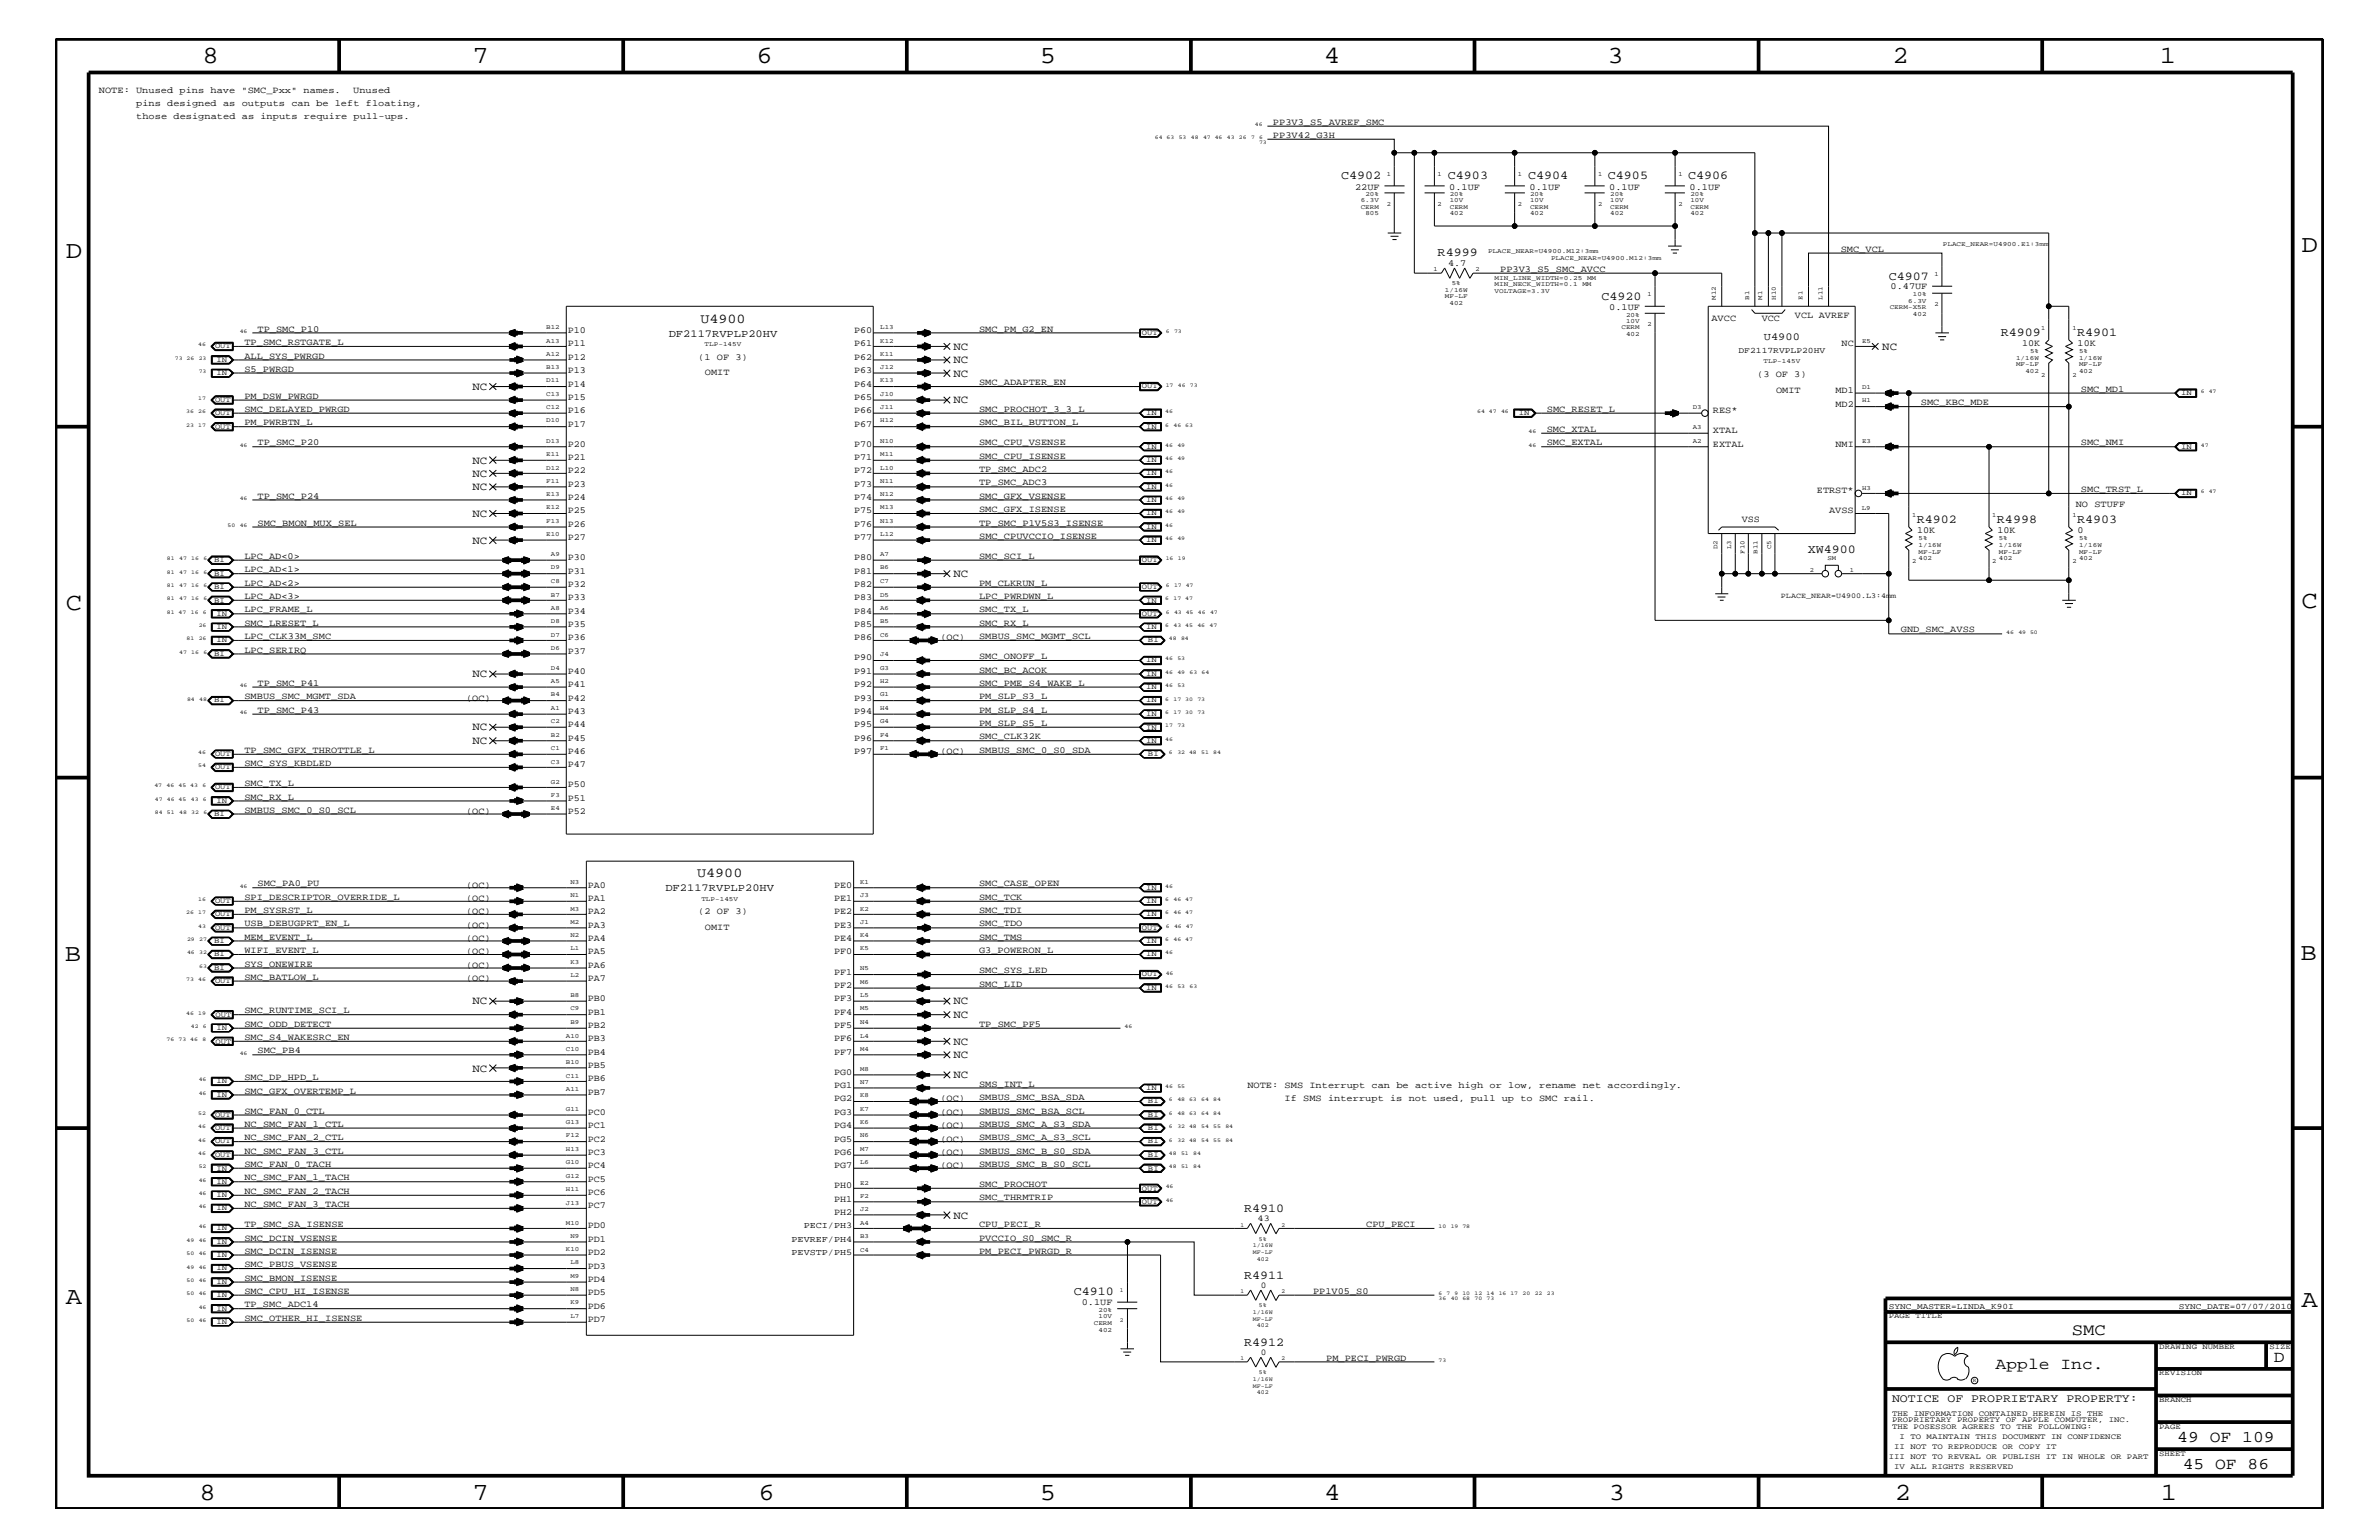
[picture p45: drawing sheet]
<svg xmlns="http://www.w3.org/2000/svg" width="432mm" height="279mm" viewBox="0 0 432 279" stroke-linecap="round" stroke-linejoin="round" font-family="sans-serif">
<defs><g id="words">
<g font-size="4.5">
<text x="36.7" y="11.5">8</text>
<text x="85.8" y="11.5">7</text>
<text x="137.3" y="11.5">6</text>
<text x="188.7" y="11.5">5</text>
<text x="240.3" y="11.5">4</text>
<text x="291.8" y="11.5">3</text>
<text x="343.5" y="11.5">2</text>
<text x="392" y="11.5">1</text>
<text x="11.9" y="46.8">D</text>
<text x="417.7" y="45.7">D</text>
<text x="11.9" y="110.6">C</text>
<text x="417.7" y="110.3">C</text>
<text x="11.8" y="174.3">B</text>
<text x="417.6" y="174.2">B</text>
<text x="11.9" y="236.7">A</text>
<text x="417.7" y="237.1">A</text>
<text x="36.2" y="272.1">8</text>
<text x="85.8" y="272.1">7</text>
<text x="137.7" y="272.1">6</text>
<text x="188.7" y="272.1">5</text>
<text x="240.4" y="272.1">4</text>
<text x="292" y="272.1">3</text>
<text x="343.9" y="272.1">2</text>
<text x="392.2" y="272.1">1</text>
</g>
<g font-size="3">
<text x="376" y="242.3">SMC</text>
<text x="362.2" y="248.4">Apple Inc.</text>
<text x="412.7" y="247.1">D</text>
<text x="395.2" y="261.6">49 OF 109</text>
<text x="396.2" y="266.6">45 OF 86</text>
</g>
<g font-size="2.5">
<text x="127.1" y="58.6">U4900</text>
<text x="126.5" y="159.2">U4900</text>
</g>
<g font-size="2.2">
<text x="243.4" y="32.5">C4902</text>
<text x="262.8" y="32.5">C4903</text>
<text x="277.4" y="32.5">C4904</text>
<text x="291.8" y="32.5">C4905</text>
<text x="306.4" y="32.5">C4906</text>
<text x="260.9" y="46.5">R4999</text>
<text x="342.8" y="50.7">C4907</text>
<text x="290.7" y="54.4">C4920</text>
<text x="363.1" y="60.9">R4909</text>
<text x="377" y="60.9">R4901</text>
<text x="347.9" y="94.9">R4902</text>
<text x="362.5" y="94.9">R4998</text>
<text x="377" y="94.9">R4903</text>
<text x="328.1" y="100.4">XW4900</text>
<text x="225.8" y="219.8">R4910</text>
<text x="225.8" y="232">R4911</text>
<text x="194.9" y="235">C4910</text>
<text x="225.8" y="244.1">R4912</text>
</g>
<text font-size="2.1" x="343.4" y="254.4">NOTICE OF PROPRIETARY PROPERTY:</text>
<g font-size="2">
<text x="173.1" y="63.4">NC</text>
<text x="173.1" y="65.9">NC</text>
<text x="341.6" y="63.4">NC</text>
<text x="85.8" y="70.7">NC</text>
<text x="173.1" y="68.4">NC</text>
<text x="173.1" y="73.2">NC</text>
<text x="85.8" y="84.1">NC</text>
<text x="85.8" y="86.5">NC</text>
<text x="85.8" y="88.9">NC</text>
<text x="85.8" y="93.8">NC</text>
<text x="85.8" y="98.7">NC</text>
<text x="173.1" y="104.7">NC</text>
<text x="85.8" y="122.9">NC</text>
<text x="85.8" y="132.5">NC</text>
<text x="85.8" y="135">NC</text>
<text x="85.8" y="182.2">NC</text>
<text x="173.1" y="182.2">NC</text>
<text x="173.1" y="184.7">NC</text>
<text x="173.1" y="189.5">NC</text>
<text x="173.1" y="192">NC</text>
<text x="85.8" y="194.4">NC</text>
<text x="173.1" y="195.6">NC</text>
<text x="173.1" y="221.1">NC</text>
</g>
<g font-size="1.9">
<text x="121.4" y="61.1">DF2117RVPLP20HV</text>
<text x="320.2" y="61.7">U4900</text>
<text x="120.8" y="161.7">DF2117RVPLP20HV</text>
</g>
<g font-size="1.7">
<text x="17.9" y="16.8">NOTE: Unused pins have &quot;SMC_Pxx&quot; names.</text>
<text x="64.1" y="16.8">Unused</text>
<text x="24.7" y="19.2">pins designed as outputs can be left floating,</text>
<text x="24.7" y="21.6">those designated as inputs require pull-ups.</text>
<text x="231.1" y="22.6">PP3V3_S5_AVREF_SMC</text>
<text x="231.1" y="25">PP3V42_G3H</text>
<text x="246" y="34.4">22UF</text>
<text x="263.1" y="34.4">0.1UF</text>
<text x="277.6" y="34.4">0.1UF</text>
<text x="292.1" y="34.4">0.1UF</text>
<text x="306.7" y="34.4">0.1UF</text>
<text x="334.1" y="45.7">SMC_VCL</text>
<text x="262.8" y="48.2">4.7</text>
<text x="272.3" y="49.3">PP3V3_S5_SMC_AVCC</text>
<text x="343.2" y="52.5">0.47UF</text>
<text x="292.1" y="56.2">0.1UF</text>
<text x="310.6" y="58.3">AVCC</text>
<text x="319.8" y="58.3">VCC</text>
<text x="325.8" y="57.7">VCL AVREF</text>
<text x="44.4" y="62.6">TP_SMC_RSTGATE_L</text>
<text x="44.4" y="65.1">ALL_SYS_PWRGD</text>
<text x="46.7" y="60.2">TP_SMC_P10</text>
<text x="103" y="62.9">P11</text>
<text x="103" y="65.3">P12</text>
<text x="103" y="60.4">P10</text>
<text x="126.7" y="65.3">(1 OF 3)</text>
<text x="155" y="62.9">P61</text>
<text x="155" y="60.4">P60</text>
<text x="155" y="65.3">P62</text>
<text x="177.7" y="60.2">SMC_PM_G2_EN</text>
<text x="334.3" y="62.9">NC</text>
<text x="367" y="62.8">10K</text>
<text x="377.1" y="62.8">10K</text>
<text x="44.4" y="67.5">S5_PWRGD</text>
<text x="103" y="70.1">P14</text>
<text x="103" y="67.7">P13</text>
<text x="127.9" y="68">OMIT</text>
<text x="155" y="67.7">P63</text>
<text x="155" y="70.1">P64</text>
<text x="177.7" y="69.9">SMC_ADAPTER_EN</text>
<text x="318.9" y="68.4">(3 OF 3)</text>
<text x="322.4" y="71.3">OMIT</text>
<text x="333.2" y="71.3">MD1</text>
<text x="377.7" y="71.1">SMC_MD1</text>
<text x="44.4" y="72.3">PM_DSW_PWRGD</text>
<text x="44.4" y="77.2">PM_PWRBTN_L</text>
<text x="44.4" y="74.7">SMC_DELAYED_PWRGD</text>
<text x="103" y="77.4">P17</text>
<text x="103" y="75">P16</text>
<text x="103" y="72.6">P15</text>
<text x="155" y="77.4">P67</text>
<text x="155" y="75">P66</text>
<text x="155" y="72.6">P65</text>
<text x="177.7" y="74.7">SMC_PROCHOT_3_3_L</text>
<text x="177.7" y="77.2">SMC_BIL_BUTTON_L</text>
<text x="280.8" y="74.7">SMC_RESET_L</text>
<text x="310.9" y="75">RES*</text>
<text x="333.2" y="73.8">MD2</text>
<text x="348.7" y="73.5">SMC_KBC_MDE</text>
<text x="46.7" y="80.8">TP_SMC_P20</text>
<text x="103" y="83.5">P21</text>
<text x="103" y="81.1">P20</text>
<text x="155" y="81.1">P70</text>
<text x="155" y="83.5">P71</text>
<text x="177.7" y="80.8">SMC_CPU_VSENSE</text>
<text x="177.7" y="83.3">SMC_CPU_ISENSE</text>
<text x="280.8" y="78.3">SMC_XTAL</text>
<text x="280.8" y="80.8">SMC_EXTAL</text>
<text x="310.9" y="81.1">EXTAL</text>
<text x="310.9" y="78.6">XTAL</text>
<text x="333.2" y="81.1">NMI</text>
<text x="377.7" y="80.8">SMC_NMI</text>
<text x="103" y="88.3">P23</text>
<text x="103" y="85.9">P22</text>
<text x="155" y="85.9">P72</text>
<text x="155" y="88.3">P73</text>
<text x="177.7" y="88.1">TP_SMC_ADC3</text>
<text x="177.7" y="85.6">TP_SMC_ADC2</text>
<text x="329.8" y="89.5">ETRST*</text>
<text x="377.7" y="89.3">SMC_TRST_L</text>
<text x="46.7" y="90.5">TP_SMC_P24</text>
<text x="46.7" y="95.4">SMC_BMON_MUX_SEL</text>
<text x="103" y="95.6">P26</text>
<text x="103" y="93.2">P25</text>
<text x="103" y="90.7">P24</text>
<text x="155" y="90.7">P74</text>
<text x="155" y="93.2">P75</text>
<text x="155" y="95.6">P76</text>
<text x="177.7" y="95.4">TP_SMC_P1V5S3_ISENSE</text>
<text x="177.7" y="90.5">SMC_GFX_VSENSE</text>
<text x="177.7" y="92.9">SMC_GFX_ISENSE</text>
<text x="316.1" y="94.8">VSS</text>
<text x="332" y="93.2">AVSS</text>
<text x="376.8" y="92">NO STUFF</text>
<text x="44.4" y="101.4">LPC_AD&lt;0&gt;</text>
<text x="103" y="101.6">P30</text>
<text x="103" y="98">P27</text>
<text x="155" y="101.6">P80</text>
<text x="155" y="98">P77</text>
<text x="177.7" y="97.7">SMC_CPUVCCIO_ISENSE</text>
<text x="177.7" y="101.4">SMC_SCI_L</text>
<text x="348" y="96.7">10K</text>
<text x="362.5" y="96.7">10K</text>
<text x="377.1" y="96.7">0</text>
<text x="44.4" y="106.3">LPC_AD&lt;2&gt;</text>
<text x="44.4" y="103.8">LPC_AD&lt;1&gt;</text>
<text x="103" y="106.5">P32</text>
<text x="103" y="104.1">P31</text>
<text x="155" y="106.5">P82</text>
<text x="155" y="104.1">P81</text>
<text x="177.7" y="106.3">PM_CLKRUN_L</text>
<text x="44.4" y="108.7">LPC_AD&lt;3&gt;</text>
<text x="44.4" y="113.6">SMC_LRESET_L</text>
<text x="44.4" y="111.1">LPC_FRAME_L</text>
<text x="103" y="113.7">P35</text>
<text x="103" y="111.4">P34</text>
<text x="103" y="108.9">P33</text>
<text x="155" y="108.9">P83</text>
<text x="155" y="113.7">P85</text>
<text x="155" y="111.4">P84</text>
<text x="177.7" y="108.7">LPC_PWRDWN_L</text>
<text x="177.7" y="111.1">SMC_TX_L</text>
<text x="177.7" y="113.6">SMC_RX_L</text>
<text x="44.4" y="115.9">LPC_CLK33M_SMC</text>
<text x="44.4" y="118.4">LPC_SERIRQ</text>
<text x="103" y="118.6">P37</text>
<text x="103" y="116.2">P36</text>
<text x="155" y="119.8">P90</text>
<text x="155" y="116.2">P86</text>
<text x="170.7" y="116.2">(OC)</text>
<text x="177.7" y="115.9">SMBUS_SMC_MGMT_SCL</text>
<text x="177.7" y="119.6">SMC_ONOFF_L</text>
<text x="345" y="114.8">GND_SMC_AVSS</text>
<text x="46.7" y="124.4">TP_SMC_P41</text>
<text x="103" y="124.7">P41</text>
<text x="103" y="122.3">P40</text>
<text x="155" y="124.7">P92</text>
<text x="155" y="122.3">P91</text>
<text x="177.7" y="122">SMC_BC_ACOK</text>
<text x="177.7" y="124.4">SMC_PME_S4_WAKE_L</text>
<text x="44.4" y="126.9">SMBUS_SMC_MGMT_SDA</text>
<text x="46.7" y="129.3">TP_SMC_P43</text>
<text x="84.6" y="127.1">(OC)</text>
<text x="103" y="131.9">P44</text>
<text x="103" y="129.6">P43</text>
<text x="103" y="127.1">P42</text>
<text x="155" y="131.9">P95</text>
<text x="155" y="129.6">P94</text>
<text x="155" y="127.1">P93</text>
<text x="177.7" y="126.9">PM_SLP_S3_L</text>
<text x="177.7" y="131.7">PM_SLP_S5_L</text>
<text x="177.7" y="129.3">PM_SLP_S4_L</text>
<text x="44.4" y="136.6">TP_SMC_GFX_THROTTLE_L</text>
<text x="103" y="136.8">P46</text>
<text x="103" y="134.4">P45</text>
<text x="155" y="134.4">P96</text>
<text x="155" y="136.8">P97</text>
<text x="170.7" y="136.8">(OC)</text>
<text x="177.7" y="136.6">SMBUS_SMC_0_S0_SDA</text>
<text x="177.7" y="134.1">SMC_CLK32K</text>
<text x="44.4" y="139">SMC_SYS_KBDLED</text>
<text x="44.4" y="142.6">SMC_TX_L</text>
<text x="103" y="142.9">P50</text>
<text x="103" y="139.2">P47</text>
<text x="44.4" y="147.5">SMBUS_SMC_0_S0_SCL</text>
<text x="44.4" y="145.1">SMC_RX_L</text>
<text x="84.6" y="147.7">(OC)</text>
<text x="103" y="147.7">P52</text>
<text x="103" y="145.3">P51</text>
<text x="46.7" y="160.8">SMC_PA0_PU</text>
<text x="84.6" y="161.1">(OC)</text>
<text x="106.7" y="161.1">PA0</text>
<text x="151.4" y="161.1">PE0</text>
<text x="177.7" y="160.8">SMC_CASE_OPEN</text>
<text x="44.4" y="165.6">PM_SYSRST_L</text>
<text x="44.4" y="163.3">SPI_DESCRIPTOR_OVERRIDE_L</text>
<text x="84.6" y="165.9">(OC)</text>
<text x="84.6" y="163.5">(OC)</text>
<text x="106.7" y="165.9">PA2</text>
<text x="106.7" y="163.5">PA1</text>
<text x="126.7" y="165.9">(2 OF 3)</text>
<text x="151.4" y="165.9">PE2</text>
<text x="151.4" y="163.5">PE1</text>
<text x="177.7" y="163.3">SMC_TCK</text>
<text x="177.7" y="165.6">SMC_TDI</text>
<text x="44.4" y="172.9">WIFI_EVENT_L</text>
<text x="44.4" y="170.5">MEM_EVENT_L</text>
<text x="44.4" y="168.1">USB_DEBUGPRT_EN_L</text>
<text x="84.6" y="173.2">(OC)</text>
<text x="84.6" y="170.7">(OC)</text>
<text x="84.6" y="168.3">(OC)</text>
<text x="106.7" y="168.3">PA3</text>
<text x="106.7" y="170.7">PA4</text>
<text x="106.7" y="173.2">PA5</text>
<text x="127.9" y="168.7">OMIT</text>
<text x="151.4" y="173.2">PF0</text>
<text x="151.4" y="170.7">PE4</text>
<text x="151.4" y="168.3">PE3</text>
<text x="177.7" y="172.9">G3_POWERON_L</text>
<text x="177.7" y="168.1">SMC_TDO</text>
<text x="177.7" y="170.5">SMC_TMS</text>
<text x="44.4" y="175.4">SYS_ONEWIRE</text>
<text x="44.4" y="177.7">SMC_BATLOW_L</text>
<text x="84.6" y="178">(OC)</text>
<text x="84.6" y="175.6">(OC)</text>
<text x="106.7" y="178">PA7</text>
<text x="106.7" y="175.6">PA6</text>
<text x="151.4" y="179.3">PF2</text>
<text x="151.4" y="176.8">PF1</text>
<text x="177.7" y="176.6">SMC_SYS_LED</text>
<text x="177.7" y="179">SMC_LID</text>
<text x="44.4" y="183.8">SMC_RUNTIME_SCI_L</text>
<text x="106.7" y="184.1">PB1</text>
<text x="106.7" y="181.6">PB0</text>
<text x="151.4" y="184.1">PF4</text>
<text x="151.4" y="181.6">PF3</text>
<text x="44.4" y="188.7">SMC_S4_WAKESRC_EN</text>
<text x="44.4" y="186.3">SMC_ODD_DETECT</text>
<text x="46.7" y="191.1">SMC_PB4</text>
<text x="106.7" y="191.4">PB4</text>
<text x="106.7" y="188.9">PB3</text>
<text x="106.7" y="186.5">PB2</text>
<text x="151.4" y="191.4">PF7</text>
<text x="151.4" y="188.9">PF6</text>
<text x="151.4" y="186.5">PF5</text>
<text x="177.7" y="186.3">TP_SMC_PF5</text>
<text x="44.4" y="195.9">SMC_DP_HPD_L</text>
<text x="106.7" y="196.2">PB6</text>
<text x="106.7" y="193.7">PB5</text>
<text x="151.4" y="197.4">PG1</text>
<text x="151.4" y="195">PG0</text>
<text x="177.7" y="197.2">SMS_INT_L</text>
<text x="226.4" y="197.4">NOTE: SMS Interrupt can be active high or low, rename net accordingly.</text>
<text x="44.4" y="198.4">SMC_GFX_OVERTEMP_L</text>
<text x="44.4" y="202">SMC_FAN_0_CTL</text>
<text x="106.7" y="202.3">PC0</text>
<text x="106.7" y="198.7">PB7</text>
<text x="151.4" y="202.3">PG3</text>
<text x="151.4" y="199.8">PG2</text>
<text x="170.7" y="199.8">(OC)</text>
<text x="170.7" y="202.3">(OC)</text>
<text x="177.7" y="199.6">SMBUS_SMC_BSA_SDA</text>
<text x="177.7" y="202">SMBUS_SMC_BSA_SCL</text>
<text x="233.2" y="199.8">If SMS interrupt is not used, pull up to SMC rail.</text>
<text x="44.4" y="206.9">NC_SMC_FAN_2_CTL</text>
<text x="44.4" y="204.4">NC_SMC_FAN_1_CTL</text>
<text x="44.4" y="209.3">NC_SMC_FAN_3_CTL</text>
<text x="106.7" y="209.6">PC3</text>
<text x="106.7" y="207.1">PC2</text>
<text x="106.7" y="204.7">PC1</text>
<text x="151.4" y="207.1">PG5</text>
<text x="151.4" y="204.7">PG4</text>
<text x="151.4" y="209.6">PG6</text>
<text x="170.7" y="204.7">(OC)</text>
<text x="170.7" y="207.1">(OC)</text>
<text x="170.7" y="209.6">(OC)</text>
<text x="177.7" y="206.9">SMBUS_SMC_A_S3_SCL</text>
<text x="177.7" y="209.3">SMBUS_SMC_B_S0_SDA</text>
<text x="177.7" y="204.4">SMBUS_SMC_A_S3_SDA</text>
<text x="44.4" y="211.7">SMC_FAN_0_TACH</text>
<text x="44.4" y="214.2">NC_SMC_FAN_1_TACH</text>
<text x="106.7" y="214.4">PC5</text>
<text x="106.7" y="211.9">PC4</text>
<text x="151.4" y="211.9">PG7</text>
<text x="151.4" y="215.6">PH0</text>
<text x="170.7" y="211.9">(OC)</text>
<text x="177.7" y="215.3">SMC_PROCHOT</text>
<text x="177.7" y="211.7">SMBUS_SMC_B_S0_SCL</text>
<text x="44.4" y="219">NC_SMC_FAN_3_TACH</text>
<text x="44.4" y="216.6">NC_SMC_FAN_2_TACH</text>
<text x="106.7" y="219.2">PC7</text>
<text x="106.7" y="216.9">PC6</text>
<text x="151.4" y="220.4">PH2</text>
<text x="151.4" y="218">PH1</text>
<text x="177.7" y="217.8">SMC_THRMTRIP</text>
<text x="44.4" y="227.5">SMC_DCIN_ISENSE</text>
<text x="44.4" y="225.1">SMC_DCIN_VSENSE</text>
<text x="44.4" y="222.6">TP_SMC_SA_ISENSE</text>
<text x="106.7" y="227.7">PD2</text>
<text x="106.7" y="225.3">PD1</text>
<text x="106.7" y="222.9">PD0</text>
<text x="177.7" y="225.1">PVCCIO_S0_SMC_R</text>
<text x="177.7" y="227.5">PM_PECI_PWRGD_R</text>
<text x="177.7" y="222.6">CPU_PECI_R</text>
<text x="248" y="222.6">CPU_PECI</text>
<text x="44.4" y="232.4">SMC_BMON_ISENSE</text>
<text x="44.4" y="229.9">SMC_PBUS_VSENSE</text>
<text x="106.7" y="232.6">PD4</text>
<text x="106.7" y="230.2">PD3</text>
<text x="44.4" y="239.6">SMC_OTHER_HI_ISENSE</text>
<text x="44.4" y="237.2">TP_SMC_ADC14</text>
<text x="44.4" y="234.7">SMC_CPU_HI_ISENSE</text>
<text x="106.7" y="239.9">PD7</text>
<text x="106.7" y="237.4">PD6</text>
<text x="106.7" y="235">PD5</text>
<text x="196.3" y="236.8">0.1UF</text>
<text x="238.3" y="234.7">PP1V05_S0</text>
<text x="240.7" y="246.9">PM_PECI_PWRGD</text>
</g>
<g font-size="1.6">
<text x="228.3" y="221.5">43</text>
<text x="143.7" y="225.3">PEVREF/PH4</text>
<text x="143.7" y="227.7">PEVSTP/PH5</text>
<text x="145.9" y="222.9">PECI/PH3</text>
<text x="228.9" y="233.7">0</text>
<text x="228.9" y="245.8">0</text>
</g>
<g font-size="1.5">
<text x="315.6" y="64">DF2117RVPLP20HV</text>
<text x="342.8" y="237.4">SYNC_MASTER=LINDA_K90I</text>
<text x="395.5" y="237.4">SYNC_DATE=07/07/2010</text>
</g>
<g font-size="1.4">
<text x="39" y="63.2">OUT</text>
<text x="39.3" y="65.6">IN</text>
<text x="207.3" y="60.8">OUT</text>
<text x="39.3" y="68.1">IN</text>
<text x="207.3" y="70.5">OUT</text>
<text x="395.9" y="71.7">IN</text>
<text x="39" y="77.8">OUT</text>
<text x="39" y="75.4">OUT</text>
<text x="39" y="72.9">OUT</text>
<text x="208" y="77.8">IN</text>
<text x="208" y="75.4">IN</text>
<text x="275.7" y="75.4">IN</text>
<text x="208" y="81.4">IN</text>
<text x="208" y="83.8">IN</text>
<text x="395.9" y="81.4">IN</text>
<text x="208" y="86.2">IN</text>
<text x="208" y="88.7">IN</text>
<text x="395.9" y="89.9">IN</text>
<text x="208" y="91.1">IN</text>
<text x="208" y="93.5">IN</text>
<text x="208" y="96">IN</text>
<text x="208" y="98.4">IN</text>
<text x="38.9" y="102.1">BI</text>
<text x="38.9" y="104.4">BI</text>
<text x="38.9" y="106.9">BI</text>
<text x="207.3" y="102.1">OUT</text>
<text x="207.3" y="106.9">OUT</text>
<text x="38.9" y="109.3">BI</text>
<text x="39.3" y="111.7">IN</text>
<text x="207.3" y="111.7">OUT</text>
<text x="208" y="109.3">IN</text>
<text x="323.3" y="108.5">PLACE_NEAR=U4900.L3:4mm</text>
<text x="38.9" y="119">BI</text>
<text x="39.3" y="114.2">IN</text>
<text x="39.3" y="116.5">IN</text>
<text x="208" y="114.2">IN</text>
<text x="208.4" y="116.5">BI</text>
<text x="208" y="120.2">IN</text>
<text x="208" y="122.6">IN</text>
<text x="208" y="125.1">IN</text>
<text x="38.9" y="127.5">BI</text>
<text x="208" y="127.5">IN</text>
<text x="208" y="129.9">IN</text>
<text x="39" y="137.2">OUT</text>
<text x="208" y="132.4">IN</text>
<text x="208" y="134.7">IN</text>
<text x="208.4" y="137.2">BI</text>
<text x="39" y="143.2">OUT</text>
<text x="39" y="139.6">OUT</text>
<text x="38.9" y="148.1">BI</text>
<text x="39.3" y="145.7">IN</text>
<text x="208" y="161.4">IN</text>
<text x="39" y="166.2">OUT</text>
<text x="39" y="163.9">OUT</text>
<text x="208" y="163.9">IN</text>
<text x="208" y="166.2">IN</text>
<text x="38.9" y="171.1">BI</text>
<text x="38.9" y="173.5">BI</text>
<text x="39" y="168.7">OUT</text>
<text x="207.3" y="168.7">OUT</text>
<text x="208" y="171.1">IN</text>
<text x="208" y="173.5">IN</text>
<text x="38.9" y="176">BI</text>
<text x="39" y="178.4">OUT</text>
<text x="207.3" y="177.2">OUT</text>
<text x="208" y="179.6">IN</text>
<text x="39.1" y="184.4">OUT</text>
<text x="39.1" y="189.3">OUT</text>
<text x="39.3" y="186.9">IN</text>
<text x="39.3" y="196.5">IN</text>
<text x="208" y="197.8">IN</text>
<text x="39" y="202.6">OUT</text>
<text x="39.3" y="199">IN</text>
<text x="208.4" y="200.2">BI</text>
<text x="208.4" y="202.6">BI</text>
<text x="39" y="205.1">OUT</text>
<text x="39" y="207.5">OUT</text>
<text x="39" y="209.9">OUT</text>
<text x="208.4" y="205.1">BI</text>
<text x="208.4" y="207.5">BI</text>
<text x="208.4" y="209.9">BI</text>
<text x="39.3" y="214.7">IN</text>
<text x="39.3" y="212.4">IN</text>
<text x="208.4" y="212.4">BI</text>
<text x="39.3" y="219.6">IN</text>
<text x="39.3" y="217.2">IN</text>
<text x="207.3" y="216">OUT</text>
<text x="207.3" y="218.4">OUT</text>
<text x="39.3" y="223.2">IN</text>
<text x="39.3" y="225.7">IN</text>
<text x="39.3" y="232.9">IN</text>
<text x="39.3" y="228.1">IN</text>
<text x="39.3" y="230.5">IN</text>
<text x="39.3" y="237.8">IN</text>
<text x="39.3" y="235.4">IN</text>
<text x="342.8" y="239.2">PAGE TITLE</text>
<text x="39.3" y="240.2">IN</text>
<text x="391.9" y="244.7">DRAWING NUMBER</text>
<text x="411.9" y="244.7">SIZE</text>
<text x="391.9" y="249.5">REVISION</text>
<text x="343.4" y="256.8">THE INFORMATION CONTAINED HEREIN IS THE</text>
<text x="391.9" y="254.4">BRANCH</text>
<text x="343.4" y="259.3">THE POSESSOR AGREES TO THE FOLLOWING:</text>
<text x="343.4" y="258">PROPRIETARY PROPERTY OF APPLE COMPUTER, INC.</text>
<text x="343.8" y="262.9">II NOT TO REPRODUCE OR COPY IT</text>
<text x="344.8" y="261.1">I TO MAINTAIN THIS DOCUMENT IN CONFIDENCE</text>
<text x="391.9" y="259.3">PAGE</text>
<text x="342.8" y="264.7">III NOT TO REVEAL OR PUBLISH IT IN WHOLE OR PART</text>
<text x="343.8" y="266.6">IV ALL RIGHTS RESERVED</text>
<text x="391.9" y="264.1">SHEET</text>
</g>
<g font-size="1.2">
<text x="247.8" y="35.6">20%</text>
<text x="251.7" y="31.9">1</text>
<text x="260.9" y="31.9">1</text>
<text x="263.1" y="35.6">20%</text>
<text x="275.5" y="31.9">1</text>
<text x="277.7" y="35.6">20%</text>
<text x="290.1" y="31.9">1</text>
<text x="292.3" y="35.6">20%</text>
<text x="304.6" y="31.9">1</text>
<text x="306.8" y="35.6">20%</text>
<text x="247" y="36.7">6.3V</text>
<text x="247" y="37.9">CERM</text>
<text x="247.8" y="39.1">805</text>
<text x="251.7" y="37.4">2</text>
<text x="260.9" y="37.4">2</text>
<text x="263.1" y="37.9">CERM</text>
<text x="263.1" y="36.7">10V</text>
<text x="263.1" y="39.1">402</text>
<text x="275.5" y="37.4">2</text>
<text x="277.7" y="36.7">10V</text>
<text x="277.7" y="39.1">402</text>
<text x="277.7" y="37.9">CERM</text>
<text x="290.1" y="37.4">2</text>
<text x="292.3" y="36.7">10V</text>
<text x="292.3" y="39.1">402</text>
<text x="292.3" y="37.9">CERM</text>
<text x="304.6" y="37.4">2</text>
<text x="306.8" y="36.7">10V</text>
<text x="306.8" y="39.1">402</text>
<text x="306.8" y="37.9">CERM</text>
<text x="270.1" y="45.9">PLACE_NEAR=U4900.M12:3mm</text>
<text x="281.5" y="47.1">PLACE_NEAR=U4900.M12:3mm</text>
<text x="352.6" y="44.6">PLACE_NEAR=U4900.E1:3mm</text>
<text x="260.2" y="49.1">1</text>
<text x="262.3" y="52.9">1/16W</text>
<text x="263.5" y="51.7">5%</text>
<text x="267.8" y="49.1">2</text>
<text x="271.3" y="50.7">MIN_LINE_WIDTH=0.25</text>
<text x="271.3" y="53.2">VOLTAGE=3.3V</text>
<text x="271.3" y="51.9">MIN_NECK_WIDTH=0.1</text>
<text x="287.2" y="51.9">MM</text>
<text x="288.1" y="50.7">MM</text>
<text x="299" y="53.8">1</text>
<text x="347.2" y="53.8">10%</text>
<text x="351.1" y="50.2">1</text>
<text x="99.1" y="59.7">B12</text>
<text x="159.8" y="59.7">L13</text>
<text x="262.3" y="54.1">MF-LF</text>
<text x="263.1" y="55.3">402</text>
<text x="294.3" y="59.7">CERM</text>
<text x="295.1" y="57.4">20%</text>
<text x="295.1" y="58.5">10V</text>
<text x="299" y="59.2">2</text>
<text x="311.4" y="54.4" transform="rotate(-90 311.4 54.4)">M12</text>
<text x="317.5" y="54.4" transform="rotate(-90 317.5 54.4)">B1</text>
<text x="319.9" y="54.4" transform="rotate(-90 319.9 54.4)">M1</text>
<text x="322.3" y="54.4" transform="rotate(-90 322.3 54.4)">H10</text>
<text x="327.2" y="54.4" transform="rotate(-90 327.2 54.4)">E1</text>
<text x="330.8" y="54.4" transform="rotate(-90 330.8 54.4)">L11</text>
<text x="343" y="56.1">CERM-X5R</text>
<text x="346.4" y="54.9">6.3V</text>
<text x="347.2" y="57.3">402</text>
<text x="351.1" y="55.6">2</text>
<text x="370.5" y="59.8">1</text>
<text x="376.2" y="59.8">1</text>
<text x="99.1" y="62.2">A13</text>
<text x="99.1" y="64.5">A12</text>
<text x="127.9" y="62.9">TLP-145V</text>
<text x="159.8" y="62.2">K12</text>
<text x="159.8" y="64.5">K11</text>
<text x="295.1" y="60.9">402</text>
<text x="320.1" y="65.9">TLP-145V</text>
<text x="338" y="62.2">E5</text>
<text x="365.9" y="65.3">1/16W</text>
<text x="368.5" y="64">5%</text>
<text x="377.4" y="65.3">1/16W</text>
<text x="377.4" y="64">5%</text>
<text x="99.1" y="67">B13</text>
<text x="99.1" y="69.4">D11</text>
<text x="99.1" y="71.8">C13</text>
<text x="159.8" y="67">J12</text>
<text x="159.8" y="69.4">K13</text>
<text x="159.8" y="71.8">J10</text>
<text x="338" y="70.6">D1</text>
<text x="365.9" y="66.5">MF-LF</text>
<text x="367.6" y="67.7">402</text>
<text x="370.5" y="68.4">2</text>
<text x="376.2" y="68.4">2</text>
<text x="377.4" y="67.7">402</text>
<text x="377.4" y="66.5">MF-LF</text>
<text x="99.1" y="74.3">C12</text>
<text x="99.1" y="76.7">D10</text>
<text x="159.8" y="74.3">J11</text>
<text x="159.8" y="76.7">H12</text>
<text x="307.3" y="74.3">D3</text>
<text x="307.3" y="77.9">A3</text>
<text x="338" y="73">H1</text>
<text x="99.1" y="80.3">D13</text>
<text x="99.1" y="82.7">E11</text>
<text x="159.8" y="80.3">N10</text>
<text x="159.8" y="82.7">M11</text>
<text x="307.3" y="80.3">A2</text>
<text x="338" y="80.3">E3</text>
<text x="99.1" y="85.2">D12</text>
<text x="99.1" y="87.6">F11</text>
<text x="159.8" y="85.2">L10</text>
<text x="159.8" y="87.6">N11</text>
<text x="338" y="88.8">H3</text>
<text x="99.1" y="90">E13</text>
<text x="99.1" y="92.4">E12</text>
<text x="99.1" y="94.9">F13</text>
<text x="159.8" y="90">N12</text>
<text x="159.8" y="92.4">M13</text>
<text x="159.8" y="94.9">N13</text>
<text x="337.9" y="92.6">L9</text>
<text x="347" y="93.8">1</text>
<text x="361.6" y="93.8">1</text>
<text x="376.2" y="93.8">1</text>
<text x="99.1" y="97.3">E10</text>
<text x="100" y="101">A9</text>
<text x="159.8" y="97.3">L12</text>
<text x="159.8" y="101">A7</text>
<text x="311.7" y="99.6" transform="rotate(-90 311.7 99.6)">D2</text>
<text x="314.2" y="99.6" transform="rotate(-90 314.2 99.6)">L3</text>
<text x="316.7" y="100.4" transform="rotate(-90 316.7 100.4)">F10</text>
<text x="319" y="100.4" transform="rotate(-90 319 100.4)">B11</text>
<text x="321.5" y="99.6" transform="rotate(-90 321.5 99.6)">C5</text>
<text x="331.7" y="101.6">SM</text>
<text x="348.2" y="99.3">1/16W</text>
<text x="348.2" y="98">5%</text>
<text x="348.2" y="101.6">402</text>
<text x="348.2" y="100.4">MF-LF</text>
<text x="362.8" y="99.3">1/16W</text>
<text x="362.8" y="98">5%</text>
<text x="362.8" y="100.4">MF-LF</text>
<text x="362.8" y="101.6">402</text>
<text x="377.4" y="100.4">MF-LF</text>
<text x="377.4" y="101.6">402</text>
<text x="377.4" y="98">5%</text>
<text x="377.4" y="99.3">1/16W</text>
<text x="100" y="103.3">D9</text>
<text x="100" y="105.8">C8</text>
<text x="159.8" y="103.3">B6</text>
<text x="159.8" y="105.8">C7</text>
<text x="328.5" y="103.7">2</text>
<text x="335.7" y="103.7">1</text>
<text x="347" y="102.2">2</text>
<text x="361.6" y="102.2">2</text>
<text x="376.2" y="102.2">2</text>
<text x="100" y="108.2">B7</text>
<text x="100" y="110.6">A8</text>
<text x="100" y="113.1">D8</text>
<text x="159.8" y="108.2">D5</text>
<text x="159.8" y="110.6">A6</text>
<text x="159.8" y="113.1">B5</text>
<text x="100" y="115.5">D7</text>
<text x="100" y="117.9">D6</text>
<text x="159.8" y="115.5">C6</text>
<text x="159.8" y="119.1">J4</text>
<text x="100" y="121.5">D4</text>
<text x="100" y="124">A5</text>
<text x="159.8" y="121.5">G3</text>
<text x="159.8" y="124">H2</text>
<text x="100" y="126.4">B4</text>
<text x="100" y="128.8">A1</text>
<text x="100" y="131.3">C2</text>
<text x="159.8" y="126.4">G1</text>
<text x="159.8" y="128.8">H4</text>
<text x="159.8" y="131.3">G4</text>
<text x="100" y="133.6">B2</text>
<text x="100" y="136.1">C1</text>
<text x="159.8" y="133.6">F4</text>
<text x="159.8" y="136.1">F1</text>
<text x="100" y="138.5">C3</text>
<text x="100" y="142.2">G2</text>
<text x="100" y="144.6">F3</text>
<text x="100" y="147">E4</text>
<text x="103.5" y="160.3">N3</text>
<text x="156.1" y="160.3">K1</text>
<text x="103.5" y="162.8">N1</text>
<text x="103.5" y="165.2">M3</text>
<text x="103.5" y="167.6">M2</text>
<text x="127.3" y="163.5">TLP-145V</text>
<text x="156.1" y="162.8">J3</text>
<text x="156.1" y="165.2">K2</text>
<text x="156.1" y="167.6">J1</text>
<text x="103.5" y="170">N2</text>
<text x="103.5" y="172.4">L1</text>
<text x="156.1" y="170">K4</text>
<text x="156.1" y="172.4">K5</text>
<text x="103.5" y="174.9">K3</text>
<text x="103.5" y="177.3">L2</text>
<text x="156.1" y="176.1">N5</text>
<text x="156.1" y="178.5">M6</text>
<text x="103.5" y="181">B8</text>
<text x="103.5" y="183.3">C9</text>
<text x="103.5" y="185.8">B9</text>
<text x="156.1" y="181">L5</text>
<text x="156.1" y="183.3">M5</text>
<text x="156.1" y="185.8">N4</text>
<text x="102.7" y="188.2">A10</text>
<text x="102.7" y="190.6">C10</text>
<text x="156.1" y="188.2">L4</text>
<text x="156.1" y="190.6">M4</text>
<text x="102.7" y="193.1">B10</text>
<text x="102.7" y="195.5">C11</text>
<text x="102.7" y="197.9">A11</text>
<text x="156.1" y="194.3">M8</text>
<text x="156.1" y="196.7">N7</text>
<text x="102.7" y="201.5">G11</text>
<text x="102.7" y="204">G13</text>
<text x="156.1" y="199.1">K8</text>
<text x="156.1" y="201.5">K7</text>
<text x="156.1" y="204">K6</text>
<text x="102.7" y="206.4">F12</text>
<text x="102.7" y="208.8">H13</text>
<text x="156.1" y="206.4">N6</text>
<text x="156.1" y="208.8">M7</text>
<text x="102.7" y="211.3">G10</text>
<text x="102.7" y="213.6">G12</text>
<text x="156.1" y="211.3">L6</text>
<text x="156.1" y="214.9">E2</text>
<text x="102.7" y="216.1">H11</text>
<text x="102.7" y="218.6">J13</text>
<text x="156.1" y="217.3">F2</text>
<text x="156.1" y="219.7">J2</text>
<text x="102.7" y="222.2">M10</text>
<text x="102.7" y="227">K10</text>
<text x="103.5" y="224.6">N9</text>
<text x="156.1" y="222.3">A4</text>
<text x="156.1" y="224.6">B3</text>
<text x="156.1" y="227.1">C4</text>
<text x="103.5" y="229.4">L8</text>
<text x="103.5" y="231.8">M9</text>
<text x="103.5" y="234.3">N8</text>
<text x="103.5" y="236.7">K9</text>
<text x="103.5" y="239.1">L7</text>
<text x="199.4" y="239.1">10V</text>
<text x="199.4" y="238">20%</text>
<text x="198.5" y="240.3">CERM</text>
<text x="199.4" y="241.6">402</text>
</g>
<g font-size="1.1">
<text x="225.1" y="222.5">1</text>
<text x="227.4" y="227.5">MF-LF</text>
<text x="227.4" y="226.3">1/16W</text>
<text x="228.5" y="225.1">5%</text>
<text x="232.6" y="222.5">2</text>
<text x="228.1" y="228.7">402</text>
<text x="203.3" y="234.4">1</text>
<text x="203.3" y="239.9">2</text>
<text x="225.1" y="234.6">1</text>
<text x="227.4" y="238.4">1/16W</text>
<text x="227.4" y="239.6">MF-LF</text>
<text x="228.5" y="237.2">5%</text>
<text x="232.6" y="234.6">2</text>
<text x="228.1" y="240.8">402</text>
<text x="225.1" y="246.7">1</text>
<text x="227.4" y="250.6">1/16W</text>
<text x="227.4" y="251.7">MF-LF</text>
<text x="228.5" y="249.3">5%</text>
<text x="232.6" y="246.7">2</text>
<text x="228.1" y="252.9">402</text>
</g>
<g font-size="1">
<text x="227.8" y="22.9">46</text>
<text x="209.6" y="25.3">64 63</text>
<text x="214" y="25.3">53</text>
<text x="216.2" y="25.3">48</text>
<text x="218.4" y="25.3">47 46</text>
<text x="222.7" y="25.3">43</text>
<text x="224.9" y="25.3">26</text>
<text x="227.1" y="25.3">7</text>
<text x="228.5" y="26.2">73</text>
<text x="228.5" y="25.3">6</text>
<text x="31.8" y="65.3">73 26</text>
<text x="36" y="62.9">46</text>
<text x="36.1" y="65.3">23</text>
<text x="43.5" y="60.4">46</text>
<text x="211.6" y="60.4">6</text>
<text x="213.1" y="60.4">73</text>
<text x="36.1" y="67.7">73</text>
<text x="211.6" y="70.1">17</text>
<text x="213.8" y="70.1">46</text>
<text x="216" y="70.1">73</text>
<text x="399.5" y="71.3">6</text>
<text x="400.9" y="71.3">47</text>
<text x="33.8" y="77.4">23</text>
<text x="33.8" y="75">36</text>
<text x="36" y="77.4">17</text>
<text x="36" y="75">26</text>
<text x="36" y="72.6">17</text>
<text x="211.5" y="75">46</text>
<text x="211.5" y="77.4">6</text>
<text x="213" y="77.4">46 63</text>
<text x="268.1" y="75">64 47</text>
<text x="272.5" y="75">46</text>
<text x="43.5" y="81.1">46</text>
<text x="211.5" y="81.1">46</text>
<text x="211.5" y="83.5">46</text>
<text x="213.7" y="81.1">49</text>
<text x="213.7" y="83.5">49</text>
<text x="277.5" y="78.6">46</text>
<text x="277.5" y="81.1">46</text>
<text x="399.5" y="81.1">47</text>
<text x="211.5" y="85.9">46</text>
<text x="211.5" y="88.3">46</text>
<text x="399.5" y="89.5">6</text>
<text x="400.9" y="89.5">47</text>
<text x="41.3" y="95.6">50</text>
<text x="43.5" y="90.7">46</text>
<text x="43.5" y="95.6">46</text>
<text x="211.5" y="90.7">46</text>
<text x="211.5" y="93.2">46</text>
<text x="211.5" y="95.6">46</text>
<text x="213.7" y="90.7">49</text>
<text x="213.7" y="93.2">49</text>
<text x="30.3" y="101.6">81</text>
<text x="32.5" y="101.6">47</text>
<text x="34.7" y="101.6">16</text>
<text x="36.9" y="101.6">6</text>
<text x="211.5" y="98">46</text>
<text x="211.6" y="101.6">16</text>
<text x="213.7" y="98">49</text>
<text x="213.8" y="101.6">19</text>
<text x="30.3" y="104.1">81</text>
<text x="30.3" y="106.5">81</text>
<text x="32.5" y="104.1">47</text>
<text x="32.5" y="106.5">47</text>
<text x="34.7" y="104.1">16</text>
<text x="34.7" y="106.5">16</text>
<text x="36.9" y="104.1">6</text>
<text x="36.9" y="106.5">6</text>
<text x="211.6" y="106.5">6</text>
<text x="213.1" y="106.5">17 47</text>
<text x="30.3" y="108.9">81</text>
<text x="30.3" y="111.4">81 47</text>
<text x="32.5" y="108.9">47</text>
<text x="34.6" y="111.4">16</text>
<text x="34.7" y="108.9">16</text>
<text x="36.1" y="113.7">26</text>
<text x="36.8" y="111.4">6</text>
<text x="36.9" y="108.9">6</text>
<text x="211.5" y="108.9">6</text>
<text x="211.5" y="113.7">6</text>
<text x="211.6" y="111.4">6</text>
<text x="213" y="108.9">17 47</text>
<text x="213" y="113.7">43 45</text>
<text x="213.1" y="111.4">43 45</text>
<text x="217.3" y="113.7">46</text>
<text x="217.4" y="111.4">46</text>
<text x="219.5" y="113.7">47</text>
<text x="219.6" y="111.4">47</text>
<text x="32.5" y="118.6">47</text>
<text x="33.9" y="116.2">81</text>
<text x="34.7" y="118.6">16</text>
<text x="36.1" y="116.2">26</text>
<text x="36.9" y="118.6">6</text>
<text x="211.5" y="119.8">46</text>
<text x="212.2" y="116.2">48</text>
<text x="213.7" y="119.8">53</text>
<text x="214.4" y="116.2">84</text>
<text x="364.2" y="115">46</text>
<text x="366.4" y="115">49 50</text>
<text x="43.5" y="124.7">46</text>
<text x="211.5" y="124.7">46</text>
<text x="211.5" y="122.3">46</text>
<text x="213.7" y="124.7">53</text>
<text x="213.7" y="122.3">49</text>
<text x="215.9" y="122.3">63</text>
<text x="218.1" y="122.3">64</text>
<text x="34" y="127.1">84</text>
<text x="36.2" y="127.1">48</text>
<text x="43.5" y="129.6">46</text>
<text x="211.5" y="127.1">6</text>
<text x="211.5" y="129.6">6</text>
<text x="211.5" y="131.9">17</text>
<text x="213" y="127.1">17 30</text>
<text x="213" y="129.6">17 30</text>
<text x="213.7" y="131.9">73</text>
<text x="217.3" y="127.1">73</text>
<text x="217.3" y="129.6">73</text>
<text x="36" y="136.8">46</text>
<text x="211.5" y="134.4">46</text>
<text x="212.2" y="136.8">6</text>
<text x="213.7" y="136.8">32 48</text>
<text x="218" y="136.8">51</text>
<text x="220.2" y="136.8">84</text>
<text x="28" y="142.9">47</text>
<text x="30.2" y="142.9">46</text>
<text x="32.4" y="142.9">45 43</text>
<text x="36" y="139.2">54</text>
<text x="36.7" y="142.9">6</text>
<text x="28.1" y="147.7">84</text>
<text x="28.1" y="145.3">47</text>
<text x="30.3" y="147.7">51</text>
<text x="30.3" y="145.3">46 45</text>
<text x="32.5" y="147.7">48</text>
<text x="34.6" y="145.3">43</text>
<text x="34.7" y="147.7">32</text>
<text x="36.8" y="145.3">6</text>
<text x="36.9" y="147.7">6</text>
<text x="43.5" y="161.1">46</text>
<text x="211.5" y="161.1">46</text>
<text x="33.8" y="165.9">26</text>
<text x="36" y="165.9">17</text>
<text x="36" y="163.5">16</text>
<text x="211.5" y="163.5">6</text>
<text x="211.5" y="165.9">6</text>
<text x="213" y="163.5">46 47</text>
<text x="213" y="165.9">46 47</text>
<text x="34" y="170.7">29</text>
<text x="34" y="173.2">46</text>
<text x="36" y="168.3">43</text>
<text x="36.2" y="170.7">27</text>
<text x="36.2" y="173.2">32</text>
<text x="211.5" y="173.2">46</text>
<text x="211.5" y="170.7">6</text>
<text x="211.6" y="168.3">6</text>
<text x="213" y="170.7">46 47</text>
<text x="213.1" y="168.3">46 47</text>
<text x="33.8" y="178">73</text>
<text x="36" y="178">46</text>
<text x="36.2" y="175.6">63</text>
<text x="211.5" y="179.3">46</text>
<text x="211.6" y="176.8">46</text>
<text x="213.7" y="179.3">53</text>
<text x="215.9" y="179.3">63</text>
<text x="33.8" y="184.1">46</text>
<text x="36" y="184.1">19</text>
<text x="30.2" y="188.9">76</text>
<text x="32.4" y="188.9">73 46</text>
<text x="34.6" y="186.5">42</text>
<text x="36.7" y="188.9">8</text>
<text x="36.8" y="186.5">6</text>
<text x="43.5" y="191.4">46</text>
<text x="204.1" y="186.5">46</text>
<text x="36.1" y="196.2">46</text>
<text x="211.5" y="197.4">46</text>
<text x="213.7" y="197.4">55</text>
<text x="36" y="202.3">52</text>
<text x="36.1" y="198.7">46</text>
<text x="212.2" y="199.8">6</text>
<text x="212.2" y="202.3">6</text>
<text x="213.7" y="199.8">48 63</text>
<text x="213.7" y="202.3">48 63</text>
<text x="218" y="199.8">64</text>
<text x="218" y="202.3">64</text>
<text x="220.2" y="199.8">84</text>
<text x="220.2" y="202.3">84</text>
<text x="36" y="204.7">46</text>
<text x="36" y="207.1">46</text>
<text x="36" y="209.6">46</text>
<text x="212.2" y="204.7">6</text>
<text x="212.2" y="207.1">6</text>
<text x="212.2" y="209.6">48</text>
<text x="213.7" y="204.7">32 48</text>
<text x="213.7" y="207.1">32 48</text>
<text x="214.4" y="209.6">51</text>
<text x="216.6" y="209.6">84</text>
<text x="218" y="204.7">54</text>
<text x="218" y="207.1">54</text>
<text x="220.2" y="204.7">55</text>
<text x="220.2" y="207.1">55</text>
<text x="222.4" y="204.7">84</text>
<text x="222.4" y="207.1">84</text>
<text x="36.1" y="214.4">46</text>
<text x="36.1" y="211.9">52</text>
<text x="211.6" y="215.6">46</text>
<text x="212.2" y="211.9">48</text>
<text x="214.4" y="211.9">51</text>
<text x="216.6" y="211.9">84</text>
<text x="36.1" y="219.2">46</text>
<text x="36.1" y="216.9">46</text>
<text x="211.6" y="218">46</text>
<text x="33.9" y="225.3">49</text>
<text x="33.9" y="227.7">50</text>
<text x="36.1" y="222.9">46</text>
<text x="36.1" y="225.3">46</text>
<text x="36.1" y="227.7">46</text>
<text x="261.1" y="222.9">10</text>
<text x="263.3" y="222.9">19 78</text>
<text x="33.9" y="232.6">50</text>
<text x="33.9" y="230.2">49</text>
<text x="36.1" y="232.6">46</text>
<text x="36.1" y="230.2">46</text>
<text x="33.9" y="239.9">50</text>
<text x="33.9" y="235">50</text>
<text x="36.1" y="237.4">46</text>
<text x="36.1" y="239.9">46</text>
<text x="36.1" y="235">46</text>
<text x="261.1" y="235">6</text>
<text x="261.1" y="235.9">36</text>
<text x="262.6" y="235">7</text>
<text x="263.3" y="235.9">40 68</text>
<text x="264" y="235">9</text>
<text x="265.4" y="235">10</text>
<text x="267.6" y="235">12</text>
<text x="267.6" y="235.9">70</text>
<text x="269.8" y="235">14</text>
<text x="269.8" y="235.9">73</text>
<text x="272" y="235">16 17</text>
<text x="276.4" y="235">20</text>
<text x="278.6" y="235">22</text>
<text x="280.8" y="235">23</text>
<text x="261.1" y="247.1">73</text>
<text x="358.1" y="250.7">R</text>
</g>
</g></defs>
<g fill="none" stroke="#000" stroke-width=".18">
<path d="M230 25.3h23.1v2.4M230 22.9h101.9v32.7M251.3 35h3.6M251.3 33.7h3.6M253.1 35v7.3M256.7 27.7v21.9h4.9l.6-1 .9 1.9 .9-1.9 .9 1.9 1-1.9 .9 1.9 .6-.9h45.1v6M258.6 35h3.6M258.6 33.7h3.6M260.4 27.7h-7.3v6M260.4 35v6h43.6M273.1 35h3.7M273.1 33.7h3.7"/>
<path d="M274.9 27.7h-14.5v6M274.9 35v6M287.6 35h3.7M287.6 33.7h3.7M289.5 27.7h-14.6v6M289.5 35v6M302.2 35h3.6M302.2 33.7h3.6M304 33.7v-6h14.5v14.6M304 27.7h-14.5v6M304 35v9.6M102.8 55.6h55.7v95.7h-55.7z"/>
<path d="M206.9 59.7v1.5M210.1 59.8h-3.1v1.3h3.1M210.1 59.8l.6 .6-.6 .7M210.1 59.7h-3.3v1.5h3.3M210.1 59.7l.8 .7-.8 .8M210.1 59.7l.7 .7-.7 .8M251.9 42.3h2.4M252.4 42.9h1.4M252.7 43.5h.8M298.5 56.8h3.7M298.5 55.6h3.7M300.4 56.8v55.8h42.4v2.4h20.6"/>
<path d="M300.4 49.6v6M302.8 44.6h2.4M303.3 45.3h1.4M303.6 45.9h.8M310 55.6h26.7v41.2h-26.7zM317.9 56.2l.6 .6h4.9l.6-.6M321 42.3h-2.5v13.3M323.4 55.6v-13.3h48.5v13.3M323.4 42.3h-2.4v13.3M350.7 53.2h3.6M350.7 51.9h3.6M352.5 51.9v-6h-24.2v9.7"/>
<path d="M352.5 53.2v7.2M38.3 75l.7-.8h3.3v1.5h-3.3zM38.4 67h3.3l.7 .7-.7 .7h-3.3zM38.4 64.5h3.3l.7 .8-.7 .8h-3.3zM38.4 68.4h3.2M38.4 64.5v1.5h3.2M38.4 67v1.4M38.4 67.1h3.2M38.4 64.6h3.2l.6 .7-.6 .7M38.5 77.4l.6-.6h3.1v1.2h-3.1zM38.5 64.7h3.1l.6 .6-.6 .6h-3.1zM38.5 67.1v1.3"/>
<path d="M39 62.1h3.3v1.5h-3.3l-.7-.7zM39 71.8h3.3v1.5h-3.3l-.7-.7zM39 76.7h3.3v1.5h-3.3l-.7-.8zM39.1 74.4l-.6 .6 .6 .6h3.1v-1.2M39.1 75.7l-.7-.7 .7-.7h3.1v1.4M39.1 74.4l-.7 .6 .7 .6h3.1M39.1 74.4h3.1M39.1 76.7h3.1v1.4h-3.1M39.1 76.7l-.7 .7 .7 .7M39.1 62.2h3.1v1.3h-3.1M39.1 71.8l-.7 .8 .7 .7h3.1v-1.5M39.1 62.3h3.1v1.1h-3.1l-.6-.5z"/>
<path d="M39.1 73.2l-.6-.6 .6-.6h3.1v1.2M39.1 73.2h3.1M39.1 62.2l-.7 .7 .7 .6M41.6 67.1l.6 .6-.6 .7M41.6 67l.7 .7-.7 .7M41.6 67.1l.6 .6M41.6 64.5l.7 .8-.7 .7M42.2 75h60.6M42.2 77.4h60.6M42.2 72.6h60.6M42.2 67.7l-.6 .7M42.2 67.7h60.6"/>
<path d="M42.2 65.3h60.6M42.2 62.9h60.6M42.2 71.9h-3.1l-.7 .7 .7 .6M45.8 60.4h57M88.8 69.5l1.3 1.2M89.4 70.1h13.4M90.1 69.5l-1.3 1.2M158.5 75h48.5M158.5 77.4h48.5M158.5 72.6h13.4M158.5 67.7h13.4M158.5 65.3h13.4"/>
<path d="M158.5 62.9h13.4M158.5 60.4h48.5M158.5 70.1h48.5M171.3 72l1.2 1.2M171.3 62.3l1.2 1.1M171.3 64.7l1.2 1.2M171.3 67.1l1.2 1.3M172.5 62.3l-1.2 1.1M172.5 64.7l-1.2 1.2M172.5 67.1l-1.2 1.3M172.5 72l-1.2 1.2M206.8 75l.8-.8h3.2v1.5h-3.2z"/>
<path d="M206.8 75l.8-.7h3.1v1.4M206.8 69.4h3.3l.8 .7-.8 .8h-3.3zM206.8 77.4l.8 .7M206.9 69.5h3.2l.7 .6-.7 .7h-3.2zM207 77.4l.6-.6h3.1v1.2h-3.1zM207 69.5v1.3M207 69.5h3.1l.6 .6-.6 .6h-3.1M207.6 76.7h3.2v1.5h-3.2l-.8-.8zM207.6 76.7h3.1v1.4h-3.1M207.6 74.4l-.7 .6 .7 .6h3.1M207.6 74.4h3.1M207.6 76.7l-.7 .7 .7 .7"/>
<path d="M207.6 76.7l-.8 .7M207.6 74.4l-.6 .6M210.1 69.5l.6 .6-.6 .7M210.7 74.4v1.2h-3.1l-.6-.6M274.7 74.2h3.3l.8 .8-.8 .7h-3.3zM274.8 75.7v-1.4h3.2l.7 .7-.7 .7M274.8 74.4h3.2M274.9 74.4v1.2h3.1l.6-.6M278 74.4l.6 .6-.6 .6h-3.2M278 74.4l.6 .6M278.6 75h30.3M279.7 78.6h30.3"/>
<path d="M336.7 73.8h38.8v21.8l.7 .6-1.3 .6 1.3 .6-1.3 .6 1.3 .7-1.3 .6 .6 .6v9M336.7 62.9h3.7M336.7 71.3h58.3M339.8 62.3l1.2 1.1M341 62.3l-1.2 1.1M346.5 71.3v24.3l.5 .6-1.1 .6 1.1 .6-1.1 .6 1.1 .7-1.1 .6 .6 .6v5.4h14.5M351.3 60.4h2.4M351.8 61.1h1.4M352.1 61.7h.8M375.5 73.8v-7.9l-.6-.6 1.3-.6-1.3-.7 1.3-.6-1.3-.5 1.3-.6-.7-.6v-6.1h-3.6v6.1l-.6 .6 1.2 .6-1.2 .5 1.2 .6-1.2 .7 1.2 .6-.6 .6v23.6h-33.9M394.7 71.3l.8-.7h3.2v1.5h-3.2zM394.9 71.3l.6-.6h3.1v1.3h-3.1z"/>
<path d="M395 71.3l.6 .7M395.6 70.7l-.6 .6M398.5 70.7v1.3M398.7 70.6h-3.2l-.7 .7 .7 .8M45.8 81.1h57M45.8 90.7h57M45.8 95.6h57M88.8 82.8l1.3 1.3M88.8 85.3l1.3 1.2M88.8 87.7l1.3 1.2M88.8 92.6l1.3 1.2M88.8 97.4l1.3 1.3"/>
<path d="M89.4 83.5h13.4M89.4 85.9h13.4M89.4 88.3h13.4M89.4 93.2h13.4M89.4 98h13.4M90.1 82.8l-1.3 1.3M90.1 85.3l-1.3 1.2M90.1 87.7l-1.3 1.2M90.1 92.6l-1.3 1.2M90.1 97.4l-1.3 1.3M158.5 81.1h48.5M158.5 83.5h48.5"/>
<path d="M158.5 85.9h48.5M158.5 88.3h48.5M158.5 90.7h48.5M158.5 93.2h48.5M158.5 95.6h48.5M158.5 98h48.5M206.8 90.7l.8-.7h3.2v1.5h-3.2zM206.8 93.2l.8-.8h3.2v1.5h-3.2zM206.8 98l.8-.7h3.1v1.4M206.8 81.1l.8 .6M206.8 85.9l.8 .7M206.8 88.3l.8 .7"/>
<path d="M206.8 93.2l.8 .6M207 85.9l.6-.6h3.1v1.2h-3.1zM207 88.3l.6-.6h3.1v1.2h-3.1zM207 93.2l.6-.6h3.1v1.2h-3.1zM207 95.6l.6-.6h3.1v1.2M207 83.5l.6 .6M207 90.7l.6 .7M207 95.6l.6 .6M207 98l.6 .7M207.6 80.5h3.1v1.1h-3.1l-.6-.5zM207.6 80.3h3.2v1.5h-3.2l-.8-.7zM207.6 82.7h3.2v1.5h-3.2l-.8-.7z"/>
<path d="M207.6 85.1h3.2v1.5h-3.2l-.8-.7zM207.6 87.6h3.2v1.5h-3.2l-.8-.8zM207.6 94.9h3.2v1.5h-3.2l-.8-.8zM207.6 97.2h3.2v1.5h-3.2l-.8-.7zM207.6 80.4h3.1v1.3h-3.1M207.6 85.2h3.1v1.4h-3.1M207.6 87.7h3.1v1.3h-3.1M207.6 92.5h3.1v1.3h-3.1M207.6 80.4l-.7 .7 .7 .6M207.6 80.4l-.8 .7M207.6 84.1h3.1M207.6 82.8l-.7 .7 .7 .6"/>
<path d="M207.6 82.8h3.1M207.6 82.8l-.6 .7M207.6 85.2l-.7 .7 .7 .7M207.6 85.2l-.8 .7M207.6 87.7l-.7 .6 .7 .7M207.6 87.7l-.8 .6M207.6 91.4h3.1M207.6 90.1l-.7 .6 .7 .7M207.6 90.1h3.1M207.6 90.1l-.6 .6M207.6 92.5l-.7 .7 .7 .6M207.6 92.5l-.8 .7"/>
<path d="M207.6 96.2h3.1M207.6 98.7h3.1M207.6 97.4l-.7 .6 .7 .7M207.6 97.4h3.1M207.6 97.4l-.6 .6M210.7 82.8v1.3M210.7 90.1v1.3M210.7 97.4v1.3M210.7 82.7v1.5M210.7 90v1.5M210.7 94.9v1.4h-3.1l-.8-.7M210.7 94.9h-3.1l-.7 .7 .7 .6"/>
<path d="M279.7 81.1h30.3M311.9 96.2l.6-.6h9.7l.6 .6M312.5 96.8v10.9M315 96.8v7.3h-2.5M317.3 96.8v7.3h-2.3M319.8 96.8v7.3h-2.5M322.2 96.8v7.3h-2.4M336.7 81.1h24.3v14.5l.6 .6-1.3 .6 1.3 .6-1.3 .6 1.3 .7-1.3 .6 .7 .6v5.4h14.5M336.7 93.2h6.1v19.4M361 81.1h34M371.9 89.5h23.1M394.7 81.1l.8-.8h3.2v1.5h-3.2z"/>
<path d="M394.7 89.5l.8-.7h3.2v1.5h-3.2zM395.5 81.7h3.2M395.5 80.4h3.2M395.5 80.4l-.6 .7 .6 .6M395.5 80.4l-.7 .7 .7 .6M395.5 88.8l-.6 .7 .6 .7M395.5 88.8l-.7 .7 .7 .7M395.5 90.2h3.2M395.5 88.8h3.2M395.6 80.5h2.9v1.1h-2.9l-.6-.5zM395.6 88.9h2.9v1.2h-2.9l-.6-.6zM398.6 80.4v1.3"/>
<path d="M398.6 88.8v1.4M37.7 101.6l.7-.7h3.3l.7 .7-.7 .8h-3.3zM37.8 101.6l.6-.6h3.2l.7 .6-.7 .8h-3.2zM37.8 101.6l.7-.6h3.1l.6 .6-.6 .7h-3.1zM37.9 101.6l.6-.6h3.1l.6 .6-.6 .6h-3.1zM37.9 104.1l.6-.6h3.1l.6 .6-.6 .6h-3.1zM38.4 110.6h3.3l.7 .8-.7 .7h-3.3zM38.4 113.1h3.3l.7 .6-.7 .8h-3.3zM38.4 115.4h3.3l.7 .8-.7 .8h-3.3zM38.4 117.9h3.2l.7 .7-.7 .7h-3.2l-.6-.7zM38.4 117.9h3.3l.7 .7-.7 .8h-3.3l-.7-.8zM38.4 103.3h3.3l.7 .8-.7 .7h-3.3l-.7-.7z"/>
<path d="M38.4 105.8h3.2l.7 .7-.7 .7h-3.2l-.6-.7zM38.4 105.8h3.3l.7 .7-.7 .7h-3.3l-.7-.7zM38.4 108.2h3.2l.7 .7-.7 .8h-3.2l-.6-.8zM38.4 108.1h3.3l.7 .8-.7 .8h-3.3l-.7-.8zM38.4 113.1v1.4M38.4 114.4h3.2M38.4 113.1h3.2M38.5 118.1h3.1l.6 .5-.6 .6h-3.1l-.6-.6zM38.5 118h3.1l.6 .6-.6 .7h-3.1l-.7-.7zM38.5 108.3h3.1l.6 .6-.6 .6h-3.1l-.6-.6zM38.5 108.2h3.1l.6 .7-.6 .7h-3.1l-.7-.7zM38.5 110.8h3.1l.6 .6-.6 .6h-3.1z"/>
<path d="M38.5 113.1v1.3M38.5 115.6h3.1l.6 .6-.6 .6h-3.1zM41.6 103.4h-3.1l-.7 .7 .7 .7h3.1M41.6 103.4h-3.2l-.6 .7 .6 .7h3.2M41.6 103.4l.7 .7-.7 .7M41.6 103.4l.6 .7-.6 .7M41.6 105.9h-3.1l-.6 .6 .6 .6h3.1M41.6 105.9h-3.1l-.7 .6 .7 .6h3.1M41.6 105.9l.6 .6-.6 .6M41.6 110.7h-3.2v1.3h3.2M41.6 115.5h-3.2v1.4h3.2M41.6 110.7l.6 .7-.6 .6"/>
<path d="M41.6 110.7l.7 .7-.7 .6M41.6 113.1l.6 .6-.6 .7M41.6 113.1l.7 .6-.7 .8M41.6 113.1l.6 .6M41.6 115.5l.6 .7-.6 .7M41.6 115.5l.7 .7-.7 .7M42.2 108.9h60.6M42.2 104.1h60.6M42.2 113.7h60.6M42.2 111.4h60.6M42.2 118.6h60.6M42.2 101.6h60.6"/>
<path d="M42.2 106.5h60.6M42.2 116.2h60.6M42.2 113.7l-.6 .7M158.5 108.9h48.5M158.5 119.8h48.5M158.5 104.1h13.4M158.5 113.7h48.5M158.5 111.4h48.5M158.5 101.6h48.5M158.5 106.5h48.5M158.5 116.2h48.5M171.3 103.5l1.2 1.2"/>
<path d="M172.5 103.5l-1.2 1.2M206.8 113.7l.8-.6h3.2v1.4h-3.2zM206.8 119.8l.8-.7h3.2v1.5h-3.2zM206.8 119.8l.8 .7M206.8 100.9h3.3l.8 .7-.8 .8h-3.3zM206.8 110.6h3.3l.8 .8-.8 .7h-3.3zM206.9 102.4v-1.4h3.2l.7 .6-.7 .8M206.9 105.8v1.4M206.9 110.7h3.2l.7 .7-.7 .6h-3.2zM207 119.8l.6-.6h3.1v1.2h-3.1zM207 101h3.1l.6 .6-.6 .7h-3.1zM207 110.7v1.3"/>
<path d="M207 113.7l.6 .7M207 110.8h3.1l.6 .6-.6 .6h-3.1M207.6 115.6h3.1l.5 .6-.5 .6h-3.1l-.6-.6zM207.6 115.5h3.1l.6 .7-.6 .7h-3.1M207.6 115.5h3.1l.7 .7-.7 .7h-3.1M207.6 115.4h3.1l.8 .8-.8 .8h-3.1l-.8-.8zM207.6 115.5l-.8 .7 .8 .7M207.6 115.5l-.7 .7 .7 .7M207.6 108.3h3.1v1.2h-3.1l-.6-.6zM207.6 108.2l-.7 .7 .7 .7h3.1M207.6 108.1h3.2v1.6h-3.2l-.8-.8zM207.6 108.2h3.1v1.5"/>
<path d="M207.6 119.2h3.1v1.3h-3.1M207.6 108.2l-.8 .7M207.6 119.2l-.7 .6 .7 .7M207.6 119.2l-.8 .6M207.6 114.4h3.1M207.6 113.1l-.7 .6 .7 .7M207.6 113.1h3.1M207.6 113.1l-.6 .6M210.1 105.9h-3.1v1.2h3.1M210.1 110.7l.6 .7-.6 .6M210.1 101l.6 .6-.6 .6h-3.1M210.1 105.9l.6 .6-.6 .6"/>
<path d="M210.1 105.8h-3.3v1.4h3.3M210.1 105.8l.8 .7-.8 .7M210.1 105.8l.7 .7-.7 .7M210.7 113.1v1.3M210.7 113.1v1.4M311.3 107.7h2.4M311.7 108.3h1.5M312.2 108.9h.6M322.2 104.1h8.5M331.3 103.5v-.9h2.4v.9M334.3 104.1h8.5M374.3 108.9h2.5"/>
<path d="M374.8 109.5h1.5M375.2 110.2h.7M38.3 136.8l.7-.7h3.3v1.4h-3.3zM38.3 139.2l.7-.7h3.3v1.5h-3.3zM38.4 126.4h3.3l.7 .7-.7 .8h-3.3l-.7-.8zM38.5 126.5h3.1l.6 .6-.6 .6h-3.1l-.6-.6zM38.5 139.2l.6-.6h3.1v1.2h-3.1zM39.1 138.5h3.1v1.4h-3.1M39.1 137.4h3.1M39.1 136.1l-.7 .7 .7 .7M39.1 136.2l-.7 .6 .7 .6M39.1 136.2h3.1"/>
<path d="M39.1 136.2l-.6 .6 .6 .6M39.1 138.5l-.7 .7 .7 .7M41.6 126.4h-3.1l-.7 .7 .7 .7h3.1M41.6 126.4h-3.2l-.6 .7 .6 .7h3.2M41.6 126.4l.7 .7-.7 .7M41.6 126.4l.6 .7-.6 .7M42.2 136.2v1.2M42.2 127.1h60.6M42.2 136.8h60.6M42.2 139.2h60.6M42.2 136.1v1.4M45.8 124.7h57"/>
<path d="M45.8 129.6h57M88.8 121.7l1.3 1.2M88.8 131.3l1.3 1.2M88.8 133.8l1.3 1.2M89.4 122.3h13.4M89.4 131.9h13.4M89.4 134.4h13.4M90.1 121.7l-1.3 1.2M90.1 131.3l-1.3 1.2M90.1 133.8l-1.3 1.2M158.5 122.3h48.5M158.5 127.1h48.5"/>
<path d="M158.5 136.8h48.5M158.5 124.7h48.5M158.5 129.6h48.5M158.5 131.9h48.5M158.5 134.4h48.5M206.8 129.6l.8-.8h3.2v1.5h-3.2zM206.8 124.7l.8-.7h3.1v1.4M206.8 131.9l.8-.6h3.1v1.4M206.8 127.1l.8 .7M206.8 134.4l.8 .7M207 122.3l.6-.6h3.1v1.2M207 122.3l.6 .6"/>
<path d="M207 124.7l.6 .6M207 129.6l.6 .6M207.6 136.2h3.1l.5 .6-.5 .6h-3.1M207.6 136.2h3.1l.6 .6-.6 .6h-3.1M207.6 136.1h3.1l.7 .7-.7 .7h-3.1M207.6 136.1h3.1l.8 .7-.8 .7h-3.1M207.6 136.1l-.8 .7 .8 .7M207.6 136.2l-.7 .6 .7 .6M207.6 136.2l-.6 .6 .6 .6M207.6 126.5h3.1v1.2h-3.1l-.6-.6zM207.6 133.8h3.1v1.2h-3.1l-.6-.6zM207.6 121.5h3.2v1.5h-3.2l-.8-.7z"/>
<path d="M207.6 123.9h3.2v1.5h-3.2l-.8-.7zM207.6 126.4h3.2v1.5h-3.2l-.8-.8zM207.6 131.2h3.2v1.5h-3.2l-.8-.8zM207.6 133.6h3.2v1.6h-3.2l-.8-.8zM207.6 126.4h3.1v1.4h-3.1M207.6 133.7h3.1v1.4h-3.1M207.6 122.9h3.1M207.6 125.3h3.1M207.6 124.1l-.7 .6 .7 .6M207.6 124.1h3.1M207.6 124.1l-.6 .6M207.6 126.4l-.7 .7 .7 .7"/>
<path d="M207.6 126.4l-.8 .7M207.6 130.2h3.1M207.6 128.9l-.7 .7 .7 .6M207.6 128.9h3.1M207.6 128.9l-.6 .7M207.6 131.3l-.7 .6 .7 .7h3.1M207.6 131.3h3.1M207.6 131.3l-.6 .6M207.6 133.7l-.7 .7 .7 .7M207.6 133.7l-.8 .7M210.7 124.1v1.2M210.7 128.9v1.3"/>
<path d="M210.7 131.3v1.2h-3.1l-.6-.6M210.7 121.5v1.5h-3.1l-.8-.7M210.7 128.8v1.4h-3.1l-.8-.6M210.7 121.6h-3.1l-.7 .7 .7 .6M37.7 147.7l.7-.7h3.3l.7 .7-.7 .7h-3.3zM37.8 147.7l.6-.7h3.2l.7 .7-.7 .7h-3.2zM38.4 144.6h3.3l.7 .7-.7 .8h-3.3zM38.4 144.6v1.4h3.2M38.4 144.6h3.2l.6 .7-.6 .7M38.5 142.9l.6-.6h3.1v1.2h-3.1zM38.5 144.7h3.1l.6 .6-.6 .6h-3.1zM39 142.1h3.3v1.5h-3.3l-.7-.7z"/>
<path d="M39.1 142.2h3.1v1.3h-3.1M39.1 142.2l-.7 .7 .7 .6M41.6 147.1h-3.1l-.6 .6 .6 .7h3.1M41.6 147.1h-3.1l-.7 .6 .7 .7h3.1M41.6 147.1l.6 .6-.6 .7M41.6 144.6l.7 .7-.7 .7M42.2 142.9h60.6M42.2 145.3h60.6M42.2 147.7h60.6M106.4 156.2h48.5v86.1h-48.5zM37.7 175.6l.7-.7h3.3l.7 .7-.7 .8h-3.3zM37.7 170.7l.7-.7h3.3l.7 .7-.7 .8h-3.3z"/>
<path d="M37.8 170.7l.6-.7h3.2l.7 .7-.7 .8h-3.2zM37.8 175.6l.7-.7h3.1l.6 .7-.6 .6h-3.1zM37.9 175.6l.6-.6h3.1l.6 .6-.6 .6h-3.1zM37.9 173.2l.6-.6h3.1l.6 .6-.6 .6h-3.1zM38.3 163.5l.7-.7h3.3v1.4h-3.3zM38.3 165.9l.7-.8h3.3v1.6h-3.3zM38.4 174.9h3.2l.7 .7-.7 .7h-3.2l-.6-.7zM38.4 172.4h3.3l.7 .8-.7 .7h-3.3l-.7-.7zM38.5 165.9l.6-.6h3.1v1.2h-3.1zM38.5 168.3l.6-.5h3.1v1.1h-3.1zM39 167.6h3.3v1.5h-3.3l-.7-.8zM39 177.2h3.3v1.6h-3.3l-.7-.8z"/>
<path d="M39.1 165.2h3.1v1.4h-3.1M39.1 167.7h3.1v1.3h-3.1M39.1 178.8l-.7-.8 .7-.7h3.1v1.5M39.1 167.7l-.7 .6 .7 .7M39.1 178.7h3.1M39.1 177.4l-.7 .6 .7 .7M39.1 177.4h3.1M39.1 177.4l-.6 .6 .6 .7M39.1 164.1h3.1M39.1 162.8h3.1M39.1 165.2l-.7 .7 .7 .7M39.1 162.8l-.7 .7 .7 .7"/>
<path d="M39.1 162.8l-.7 .7 .7 .6M39.1 162.8l-.6 .7 .6 .6M41.6 170.1h-3.1l-.6 .6 .6 .7h3.1M41.6 170.1h-3.1l-.7 .6 .7 .7h3.1M41.6 170.1l.6 .6-.6 .7M41.6 172.5h-3.1l-.7 .7 .7 .6h3.1M41.6 172.5h-3.2l-.6 .7 .6 .6h3.2M41.6 172.5l.7 .7-.7 .6M41.6 172.5l.6 .7-.6 .6M42.2 162.8v1.3M42.2 177.4v1.3M42.2 168.3h64.2"/>
<path d="M42.2 175.6h64.2M42.2 178h64.2M42.2 163.5h64.2M42.2 165.9h64.2M42.2 170.7h64.2M42.2 173.2h64.2M42.2 162.8v1.4M45.8 161.1h60.6M154.9 168.3h52.1M154.9 163.5h52.1M154.9 161.1h52.1M154.9 165.9h52.1"/>
<path d="M154.9 170.7h52.1M154.9 179.3h52.1M154.9 176.8h52.1M154.9 173.2h52.1M206.8 170.7l.8-.7h3.2v1.5h-3.2zM206.8 167.6h3.3l.8 .7-.8 .8h-3.3zM206.8 176.1h3.3l.8 .7-.8 .8h-3.3zM206.8 161.1l.8 .6M206.8 165.9l.8 .7M206.8 173.2l.8 .6M206.9 167.7h3.2l.7 .6-.7 .7h-3.2zM206.9 176.1h3.2l.7 .7-.7 .7h-3.2z"/>
<path d="M207 179.3l.6-.6h3.1v1.2M207 167.7v1.3M207 176.1v1.4M207 167.8h3.1l.6 .5-.6 .6h-3.1M207 176.2h3.1l.6 .6-.6 .6h-3.1M207 163.5l.6 .6M207 170.7l.6 .7M207 179.3l.6 .6M207.6 160.5h3.1v1.2h-3.1l-.6-.6zM207.6 165.3h3.1v1.2h-3.1l-.6-.6zM207.6 172.6h3.1v1.2h-3.1l-.6-.6zM207.6 160.3h3.2v1.5h-3.2l-.8-.7z"/>
<path d="M207.6 162.8h3.2v1.4h-3.2l-.8-.7zM207.6 165.1h3.2v1.6h-3.2l-.8-.8zM207.6 172.4h3.2v1.5h-3.2l-.8-.7zM207.6 178.5h3.2v1.5h-3.2l-.8-.7zM207.6 160.4h3.1v1.3h-3.1M207.6 165.2h3.1v1.4h-3.1M207.6 172.5h3.1v1.3h-3.1M207.6 164.1h3.1M207.6 162.8l-.7 .7 .7 .6M207.6 162.8h3.1M207.6 162.8l-.6 .7M207.6 160.4l-.7 .7 .7 .6"/>
<path d="M207.6 160.4l-.8 .7M207.6 165.2l-.7 .7 .7 .7M207.6 165.2l-.8 .7M207.6 171.4h3.1M207.6 170.1l-.7 .6 .7 .7M207.6 170.1h3.1M207.6 170.1l-.6 .6M207.6 179.9h3.1M207.6 172.5l-.7 .7 .7 .6M207.6 172.5l-.8 .7M210.1 167.7l.6 .6-.6 .7M210.1 176.1l.6 .7-.6 .7"/>
<path d="M210.7 162.8v1.3M210.7 170.1v1.3M210.7 162.8v1.4M210.7 170v1.5M210.7 178.5v1.4h-3.1l-.8-.6M210.7 178.6h-3.1l-.7 .7 .7 .6M38.3 184.1l.7-.8h3.3v1.6h-3.3zM38.3 188.9l.7-.7h3.3v1.5h-3.3zM38.4 185.8h3.3l.7 .7-.7 .7h-3.3zM38.4 195.4h3.3l.7 .8-.7 .8h-3.3zM38.4 197.9h3.3l.7 .8-.7 .7h-3.3zM38.4 185.8v1.4"/>
<path d="M38.4 197.9v1.4h3.2M38.4 187.1h3.2M38.4 185.9h3.2M38.4 198h3.2l.6 .7-.6 .6M38.5 188.9l.6-.6h3.1v1.2h-3.1zM38.5 184.1l.6-.6h3.1v1.2h-3.1zM38.5 185.9v1.2M38.5 195.6h3.1l.6 .6-.6 .6h-3.1zM38.5 198.1h3.1l.6 .6-.6 .5h-3.1zM39.1 183.4h3.1v1.4h-3.1M39.1 188.2h3.1v1.5M39.1 188.2l-.7 .7 .7 .8"/>
<path d="M39.1 188.2l-.7 .7 .7 .7h3.1M39.1 183.4l-.7 .7 .7 .7M41.6 195.5h-3.2v1.4h3.2M41.6 185.9l.6 .6-.6 .6M41.6 185.8l.7 .7-.7 .7M41.6 185.9l.6 .6M41.6 195.5l.6 .7-.6 .7M41.6 195.5l.7 .7-.7 .7M41.6 197.9l.7 .8-.7 .6M42.2 186.5l-.6 .6M42.2 186.5h64.2M42.2 196.2h64.2"/>
<path d="M42.2 198.7h64.2M42.2 184.1h64.2M42.2 188.9h64.2M45.8 191.4h60.6M88.8 181l1.3 1.2M88.8 193.2l1.3 1.2M89.4 181.6h17M89.4 193.7h17M90.1 181l-1.3 1.2M90.1 193.2l-1.3 1.2M154.9 186.5h48.5M154.9 199.8h52.1"/>
<path d="M154.9 197.4h52.1M154.9 181.6h17M154.9 184.1h17M154.9 188.9h17M154.9 191.4h17M154.9 195h17M171.3 181l1.2 1.2M171.3 183.5l1.2 1.2M171.3 188.3l1.2 1.2M171.3 190.8l1.2 1.2M171.3 194.4l1.2 1.2M172.5 181l-1.2 1.2"/>
<path d="M172.5 183.5l-1.2 1.2M172.5 188.3l-1.2 1.2M172.5 190.8l-1.2 1.2M172.5 194.4l-1.2 1.2M206.8 197.4l.8-.7h3.2v1.4h-3.2zM207 197.4l.6 .7M207.6 199.2h3.1l.5 .6-.5 .6h-3.1l-.6-.6zM207.6 199.2h3.1l.6 .6-.6 .7h-3.1M207.6 199.2h3.1l.7 .6-.7 .7h-3.1M207.6 199.1h3.1l.8 .7-.8 .8h-3.1l-.8-.8zM207.6 199.2l-.8 .6 .8 .7M207.6 199.2l-.7 .6 .7 .7"/>
<path d="M207.6 196.8h3.1M207.6 198.1h3.1M207.6 196.8l-.7 .6 .7 .7M207.6 196.8l-.6 .6M210.7 196.8v1.3M210.7 196.7v1.4M38.3 202.3l.7-.8h3.3v1.6h-3.3zM38.3 207.1l.7-.7h3.3v1.5h-3.3zM38.4 211.2h3.3l.7 .7-.7 .8h-3.3zM38.4 213.6h3.3l.7 .8-.7 .8h-3.3zM38.4 216.1h3.3l.7 .8-.7 .6h-3.3zM38.4 218.5h3.3l.7 .7-.7 .8h-3.3z"/>
<path d="M38.4 212.7v-1.4h3.2l.7 .6-.7 .8M38.4 216.1v1.4M38.4 217.5h3.2M38.4 216.2h3.2M38.4 211.4h3.2M38.5 207.1l.6-.6h3.1v1.2h-3.1zM38.5 211.4v1.1h3.1l.6-.6M38.5 213.8h3.1l.6 .6-.6 .6h-3.1zM38.5 216.2v1.3M38.5 218.6h3.1l.6 .6-.6 .6h-3.1zM39 203.9h3.3v1.5h-3.3l-.7-.7zM39 208.8h3.3v1.5h-3.3l-.7-.7z"/>
<path d="M39.1 201.5l-.7 .8 .7 .7h3.1v-1.5M39.1 205.4l-.7-.7 .7-.7h3.1v1.4M39.1 206.4h3.1v1.4h-3.1M39.1 208.8l-.7 .8 .7 .7h3.1v-1.5M39.1 202.9l-.6-.6 .6-.6h3.1v1.2M39.1 202.9h3.1M39.1 205.3h3.1M39.1 204.1l-.7 .6 .7 .6M39.1 204.1h3.1M39.1 204.1l-.6 .6 .6 .6M39.1 206.4l-.7 .7 .7 .7M39.1 210.2h3.1"/>
<path d="M39.1 208.9l-.7 .7 .7 .6M39.1 208.9h3.1M39.1 208.9l-.6 .7 .6 .6M41.6 213.7h-3.2v1.4h3.2M41.6 218.6h-3.2v1.3h3.2M41.6 218.6l.6 .6-.6 .7M41.6 218.6l.7 .6-.7 .7M41.6 216.2l.6 .7-.6 .6M41.6 216.1l.7 .8-.7 .6M41.6 216.2l.6 .7M41.6 213.7l.6 .7-.6 .7M41.6 213.7l.7 .7-.7 .7"/>
<path d="M41.6 211.4l.6 .5-.6 .7h-3.2M41.6 211.4l.6 .5M42.2 204.1v1.2M42.2 208.9v1.3M42.2 202.3h64.2M42.2 204.7h64.2M42.2 207.1h64.2M42.2 209.6h64.2M42.2 219.2h64.2M42.2 216.9l-.6 .6M42.2 216.9h64.2M42.2 214.4h64.2"/>
<path d="M42.2 211.9h64.2M42.2 201.6h-3.1l-.7 .7 .7 .6M154.9 202.3h52.1M154.9 204.7h52.1M154.9 207.1h52.1M154.9 209.6h52.1M154.9 211.9h52.1M154.9 215.6h52.1M154.9 218h52.1M171.3 219.8l1.2 1.3M172.5 219.8l-1.2 1.3M206.8 204.7l.8-.7h3.1l.7 .7-.7 .7h-3.1z"/>
<path d="M206.8 211.9l.8-.6h3.1l.7 .6-.7 .8h-3.1zM206.8 214.8h3.3l.8 .8-.8 .8h-3.3zM206.8 217.3h3.3l.8 .7-.8 .8h-3.3zM206.9 211.9l.7-.5h3.1l.6 .5-.6 .7h-3.1zM206.9 216.4v-1.5h3.2l.7 .7-.7 .8M206.9 217.4h3.2l.7 .6-.7 .7h-3.2zM207 202.3l.6-.6h3.1l.5 .6-.5 .6h-3.1zM207 214.9v1.4h3.1l.6-.7-.6-.7M207 217.4v1.3M207 217.5h3.1l.6 .5-.6 .6h-3.1M207 215h3.1l.6 .6-.6 .6h-3.1M207.6 201.6h3.1l.6 .7-.6 .6h-3.1l-.7-.6z"/>
<path d="M207.6 201.5h3.1l.7 .8-.7 .7h-3.1l-.8-.7zM207.6 201.5h3.1l.8 .8-.8 .8h-3.1l-.8-.8zM207.6 204.1h3.1l.5 .6-.5 .6h-3.1M207.6 204.1h3.1l.6 .6-.6 .6h-3.1M207.6 203.9h3.1l.8 .8-.8 .7h-3.1l-.8-.7zM207.6 204.1l-.7 .6 .7 .6M207.6 204.1l-.6 .6 .6 .6M207.6 206.5h3.1l.5 .6-.5 .6h-3.1l-.6-.6zM207.6 206.4h3.1l.6 .7-.6 .7h-3.1M207.6 206.4h3.1l.7 .7-.7 .7h-3.1M207.6 206.4h3.1l.8 .7-.8 .8h-3.1l-.8-.8zM207.6 206.4l-.8 .7 .8 .7"/>
<path d="M207.6 206.4l-.7 .7 .7 .7M207.6 208.9h3.1l.5 .7-.5 .6h-3.1M207.6 208.9h3.1l.6 .7-.6 .6h-3.1M207.6 208.8h3.1l.7 .8-.7 .7h-3.1l-.8-.7zM207.6 208.8h3.1l.8 .8-.8 .7h-3.1l-.8-.7zM207.6 208.9l-.7 .7 .7 .6M207.6 208.9l-.6 .7 .6 .6M207.6 211.4h3.1l.5 .5-.5 .6h-3.1l-.6-.6zM207.6 211.2h3.1l.8 .7-.8 .8h-3.1l-.8-.8zM210.1 217.4l.6 .6-.6 .7M38.4 222.1h3.3l.7 .8-.7 .7h-3.3zM38.4 224.6h3.3l.7 .7-.7 .8h-3.3z"/>
<path d="M38.4 227h3.3l.7 .7-.7 .8h-3.3zM38.4 229.4h3.3l.7 .8-.7 .7h-3.3zM38.4 231.8h3.3l.7 .8-.7 .8h-3.3zM38.4 234.2h3.3l.7 .8-.7 .7h-3.3zM38.4 236.7h3.3l.7 .7-.7 .8h-3.3zM38.4 239.1h3.3l.7 .8-.7 .7h-3.3zM38.4 224.6v1.4h3.2M38.4 227v1.5M38.4 231.8v1.5h3.2l.7-.7-.7-.8M38.4 235.7v-1.4h3.2l.7 .7-.7 .7M38.4 239.1v1.5M38.4 224.6h3.2l.6 .7-.6 .7"/>
<path d="M38.4 233.2h3.2M38.4 231.9h3.2l.6 .7-.6 .6M38.4 228.4h3.2M38.4 227.1h3.2M38.4 239.2h3.2M38.4 234.4h3.2M38.5 222.3h3.1l.6 .6-.6 .6h-3.1zM38.5 224.7h3.1l.6 .6-.6 .6h-3.1zM38.5 227.1v1.3M38.5 229.6h3.1l.6 .6-.6 .5h-3.1zM38.5 234.4v1.2h3.1l.6-.6M38.5 236.8h3.1l.6 .6-.6 .6h-3.1z"/>
<path d="M38.5 239.2v1.3M41.6 222.2h-3.2v1.3h3.2M41.6 229.5h-3.2v1.3h3.2M41.6 236.8h-3.2v1.3h3.2M41.6 222.2l.6 .7-.6 .6M41.6 222.2l.7 .7-.7 .6M41.6 224.6l.7 .7-.7 .7M41.6 227.1l.6 .6-.6 .7M41.6 227l.7 .7-.7 .8M41.6 227.1l.6 .6M41.6 236.8l.6 .6-.6 .7M41.6 236.8l.7 .6-.7 .7"/>
<path d="M41.6 239.2l.6 .7-.6 .6M41.6 239.1l.7 .8-.7 .7M41.6 239.2l.6 .7M41.6 234.4l.6 .6-.6 .7h-3.2M41.6 234.4l.6 .6M41.6 229.5l.6 .7-.6 .6M41.6 229.5l.7 .7-.7 .6M42.2 232.6l-.6-.6h-3.1v1.2M42.2 222.9h64.2M42.2 225.3h64.2M42.2 232.6l-.6 .6M42.2 232.6h64.2"/>
<path d="M42.2 227.7l-.6 .7M42.2 227.7h64.2M42.2 237.4h64.2M42.2 239.9l-.6 .6M42.2 239.9h64.2M42.2 235h64.2M42.2 230.2h64.2M154.9 227.7h55.8v19.4h15.7l.6-.9 .9 1.8 1-1.8 .9 1.8 .8-1.8 1 1.8M154.9 222.9h71.5l.6-1 .9 1.9 1-1.9 .9 1.9 .8-1.9 1 1.9M154.9 225.3h49.7M154.9 220.4h17M202.8 237.4h3.6"/>
<path d="M202.8 236.2h3.6M204.6 225.3h12.1v9.7h9.7l.6-1 .9 1.9 1-1.9 .9 1.9 .8-1.9 1 1.9M204.6 225.3v10.9M204.6 237.4v7.3M260.4 222.9h-28.2l-.6 1M260.4 235h-28.2l-.6 1M38.4 240.5h3.2M203.4 244.7h2.4M203.9 245.3h1.4M204.2 245.9h.8M260.4 247.1h-28.2l-.6 1M352.3 246.1a1.69 1.69 0 0 1 2.5 0 1.72 1.72 0 0 1 2.4 0"/>
<path d="M352.4 246a3.2 3.2 0 0 0 .4 4.3l.8 .1 .4-.2M354 250.2l.7-.3 .7 .3M355.2 250.2l.7 .2 .7-.2M355.3 244.4v.3a1.18 1.18 0 0 1-.6 1.1M355.4 244.4a.99 .99 0 0 0-.6 1.4M357.2 246a1.04 1.04 0 0 0-.7 1 1.04 1.04 0 0 0 .7 1M357.3 248l.1 .7a2.11 2.11 0 0 1-.6 1.5"/>
<circle cx="253.1" cy="27.7" r=".42"/>
<circle cx="256.7" cy="27.7" r=".42"/>
<circle cx="260.3" cy="27.7" r=".42"/>
<circle cx="274.9" cy="27.7" r=".42"/>
<circle cx="289.5" cy="27.7" r=".42"/>
<circle cx="304" cy="27.7" r=".42"/>
<circle cx="274.9" cy="41" r=".42"/>
<circle cx="289.5" cy="41" r=".42"/>
<circle cx="300.4" cy="49.6" r=".42"/>
<circle cx="304" cy="41" r=".42"/>
<circle cx="318.5" cy="42.3" r=".42"/>
<circle cx="321" cy="42.3" r=".42"/>
<circle cx="323.4" cy="42.3" r=".42"/>
<circle cx="371.9" cy="55.6" r=".42"/>
<circle cx="309.5" cy="75" r=".59"/>
<circle cx="346.5" cy="71.3" r=".42"/>
<circle cx="375.5" cy="73.8" r=".42"/>
<circle cx="337.3" cy="89.5" r=".59"/>
<circle cx="361" cy="81.1" r=".42"/>
<circle cx="371.9" cy="89.5" r=".42"/>
<circle cx="312.5" cy="104.1" r=".42"/>
<circle cx="315" cy="104.1" r=".42"/>
<circle cx="317.3" cy="104.1" r=".42"/>
<circle cx="319.8" cy="104.1" r=".42"/>
<circle cx="322.2" cy="104.1" r=".42"/>
<circle cx="331.3" cy="104.1" r=".59"/>
<circle cx="333.7" cy="104.1" r=".59"/>
<circle cx="342.8" cy="104.1" r=".42"/>
<circle cx="342.8" cy="112.6" r=".42"/>
<circle cx="361" cy="105.3" r=".42"/>
<circle cx="375.5" cy="105.3" r=".42"/>
<circle cx="204.6" cy="225.3" r=".42"/>
<circle cx="358.4" cy="250.5" r=".59"/>
</g>
<g fill="none" stroke="#000" stroke-width=".68" stroke-linecap="butt">
<path d="M10.1 7.1h411.5v266.7h-411.5zM16.1 13.2h400v254.5h-400zM61.6 7.1v6.1M113.1 7.1v6.1M164.6 7.1v6.1M216.2 7.1v6.1M267.6 7.1v6.1M319.2 7.1v6.1M370.7 7.1v6.1M167.6 60l1.2 .4-1.2 .5zM10.1 77.4h6M92.5 77.4h2.4"/>
<path d="M92.5 60.4l1.1-.4v.9zM92.5 62.9l1.1-.6v1.1zM92.5 70.1l1.1-.5v1zM92.5 72.6l1.1-.5v.9zM92.5 75l1.1-.5v1zM92.5 77.4l1.1-.5v1zM92.5 67.7h2.4M92.5 65.3h2.4M92.5 72.6h2.4M92.5 72.6l1.1 .1M92.5 72.6l1.1 .3M92.5 72.6l1.1 .2"/>
<path d="M92.5 70.1h2.4M92.5 60.4h2.4M92.5 60.4l1.1 .2M92.5 60.4l1.1 .4M92.5 75h2.4M92.5 77.4l1.1 .1M92.5 77.4l1.1 .4M92.5 77.4l1.1 .3M92.5 62.9h2.4M92.5 62.9l1.1 .1M92.5 62.9l1.1 .3M92.5 62.9l1.1 .2"/>
<path d="M92.5 70.1l1.1 .1M92.5 70.1l1.1 .4M92.5 70.1l1.1 .3M92.5 75l1.1 .1M92.5 75l1.1 .4M92.5 75l1.1 .2M93.6 64.8l1.3 .5-1.3 .4zM93.6 67.3l1.3 .4-1.3 .5zM93.6 67.3l1.3 .4M93.6 67.6l1.3 .1M93.6 67.5l1.3 .2M93.6 64.9l1.3 .4"/>
<path d="M93.6 65.1l1.3 .2M93.6 72.2l-1.1 .4M93.6 72.4l-1.1 .2M93.6 72.3l-1.1 .3M93.6 60.1l-1.1 .3M93.6 60.3l-1.1 .1M93.6 60.2l-1.1 .2M93.6 77.1l-1.1 .3M93.6 77.3l-1.1 .1M93.6 77.2l-1.1 .2M93.6 62.5l-1.1 .4M93.6 62.8l-1.1 .1"/>
<path d="M93.6 62.6l-1.1 .3M93.6 69.8l-1.1 .3M93.6 70l-1.1 .1M93.6 69.9l-1.1 .2M93.6 74.6l-1.1 .4M93.6 74.9l-1.1 .1M93.6 74.7l-1.1 .3M94.9 67.7l-1.3 .1M94.9 67.7l-1.3 .4M94.9 67.7l-1.3 .2M94.9 65.3l-1.3 .1M94.9 65.3l-1.3 .3"/>
<path d="M166.5 77.4h2.3M166.5 67.7h2.3M166.5 65.3h2.3M166.5 72.6l1.1-.5v.9zM166.5 75l1.1-.5v1zM166.5 77.4l1.1-.5v1zM166.5 72.6h2.3M166.5 70.1h2.3M166.5 72.6l1.1 .1M166.5 72.6l1.1 .3M166.5 72.6l1.1 .2M166.5 60.4h2.3"/>
<path d="M166.5 75h2.3M166.5 75l1.1 .1M166.5 75l1.1 .4M166.5 75l1.1 .2M166.5 77.4l1.1 .1M166.5 77.4l1.1 .4M166.5 77.4l1.1 .3M166.5 62.9h2.3M167.6 72.3l-1.1 .3M167.6 62.3l1.2 .6-1.2 .5zM167.6 64.8l1.2 .5-1.2 .4zM167.6 67.3l1.2 .4-1.2 .5z"/>
<path d="M167.6 69.6l1.2 .5-1.2 .5zM167.6 69.8l1.2 .3M167.6 70l1.2 .1M167.6 69.9l1.2 .2M167.6 72.2l-1.1 .4M167.6 72.4l-1.1 .2M167.6 74.6l-1.1 .4M167.6 74.9l-1.1 .1M167.6 74.7l-1.1 .3M167.6 77.1l-1.1 .3M167.6 77.3l-1.1 .1M167.6 77.2l-1.1 .2"/>
<path d="M167.6 67.3l1.2 .4M167.6 67.6l1.2 .1M167.6 67.5l1.2 .2M167.6 64.9l1.2 .4M167.6 65.1l1.2 .2M167.6 62.5l1.2 .4M167.6 62.8l1.2 .1M167.6 62.6l1.2 .3M167.6 60.1l1.2 .3M167.6 60.3l1.2 .1M167.6 60.2l1.2 .2M168.8 70.1l-1.2 .1"/>
<path d="M168.8 70.1l-1.2 .4M168.8 70.1l-1.2 .3M168.8 67.7l-1.2 .1M168.8 67.7l-1.2 .4M168.8 67.7l-1.2 .2M168.8 65.3l-1.2 .1M168.8 65.3l-1.2 .3M168.8 62.9l-1.2 .1M168.8 62.9l-1.2 .3M168.8 62.9l-1.2 .2M168.8 60.4l-1.2 .2M168.8 60.4l-1.2 .4"/>
<path d="M302.2 75h2.4M303.4 74.5l1.2 .5-1.2 .5zM303.4 74.6l1.2 .4M303.4 74.9l1.2 .1M303.4 74.7l1.2 .3M304.6 75l-1.2 .1M304.6 75l-1.2 .4M304.6 75l-1.2 .2M342.2 71.3h2.4M342.2 71.3l1.2-.4v.9zM342.2 73.8l1.2-.5v1zM342.2 71.3l1.2 .2"/>
<path d="M342.2 71.3l1.2 .4M342.2 71.3l1.2 .3M342.2 73.8h2.4M342.2 73.8l1.2 .1M342.2 73.8l1.2 .3M342.2 73.8l1.2 .2M343.4 71l-1.2 .3M343.4 71.2l-1.2 .1M343.4 71.1l-1.2 .2M343.4 73.4l-1.2 .4M343.4 73.7l-1.2 .1M343.4 73.5l-1.2 .3"/>
<path d="M416.1 77.4h5.5M92.5 81.1l1.1-.6v1.1zM92.5 83.5l1.1-.5v.9zM92.5 85.9l1.1-.5v1zM92.5 88.3l1.1-.5v1zM92.5 90.7l1.1-.4v.9zM92.5 93.2l1.1-.5v1zM92.5 95.6l1.1-.5v.9zM92.5 98l1.1-.4v.9zM92.5 81.1h2.4M92.5 81.1h1.1M92.5 81.1l1.1 .3"/>
<path d="M92.5 81.1l1.1 .2M92.5 88.3h2.4M92.5 88.3l1.1 .1M92.5 88.3l1.1 .4M92.5 88.3l1.1 .3M92.5 98h2.4M92.5 83.5h2.4M92.5 90.7h2.4M92.5 95.6h2.4M92.5 83.5l1.1 .1M92.5 83.5l1.1 .3M92.5 83.5l1.1 .2"/>
<path d="M92.5 93.2h2.4M92.5 93.2l1.1 .1M92.5 93.2l1.1 .3M92.5 93.2l1.1 .2M92.5 90.7l1.1 .2M92.5 90.7l1.1 .4M92.5 90.7l1.1 .3M92.5 95.6l1.1 .1M92.5 95.6l1.1 .4M92.5 95.6l1.1 .3M92.5 85.9h2.4M92.5 85.9l1.1 .1"/>
<path d="M92.5 85.9l1.1 .3M92.5 85.9l1.1 .2M92.5 98l1.1 .2M92.5 98l1.1 .4M93.6 80.7l-1.1 .4M93.6 80.9l-1.1 .2M93.6 80.8l-1.1 .3M93.6 88l-1.1 .3M93.6 88.2l-1.1 .1M93.6 88.1l-1.1 .2M93.6 92.9l-1.1 .3M93.6 83.1l-1.1 .4"/>
<path d="M93.6 83.3l-1.1 .2M93.6 92.8l-1.1 .4M93.6 93.1l-1.1 .1M93.6 90.4l-1.1 .3M93.6 90.6l-1.1 .1M93.6 90.5l-1.1 .2M93.6 95.2l-1.1 .4M93.6 95.4l-1.1 .2M93.6 85.5l-1.1 .4M93.6 85.8l-1.1 .1M93.6 85.6l-1.1 .3M93.6 97.6l-1.1 .4"/>
<path d="M93.6 97.9l-1.1 .1M93.6 97.7l-1.1 .3M166.5 81.1h2.3M166.5 88.3h2.3M166.5 81.1l1.1-.6v1.1zM166.5 83.5l1.1-.5v.9zM166.5 85.9l1.1-.5v1zM166.5 88.3l1.1-.5v1zM166.5 90.7l1.1-.4v.9zM166.5 93.2l1.1-.5v1zM166.5 95.6l1.1-.5v.9zM166.5 98l1.1-.4v.9z"/>
<path d="M166.5 98h2.3M166.5 98l1.1 .2M166.5 98l1.1 .4M166.5 81.1h1.1M166.5 81.1l1.1 .3M166.5 81.1l1.1 .2M166.5 83.5h2.3M166.5 83.5l1.1 .1M166.5 83.5l1.1 .3M166.5 83.5l1.1 .2M166.5 90.7h2.3M166.5 90.7l1.1 .2"/>
<path d="M166.5 90.7l1.1 .4M166.5 90.7l1.1 .3M166.5 88.3l1.1 .1M166.5 88.3l1.1 .4M166.5 88.3l1.1 .3M166.5 95.6h2.3M166.5 95.6l1.1 .1M166.5 95.6l1.1 .4M166.5 95.6l1.1 .3M166.5 93.2h2.3M166.5 85.9h2.3M166.5 93.2l1.1 .1"/>
<path d="M166.5 93.2l1.1 .3M166.5 93.2l1.1 .2M166.5 85.9l1.1 .1M166.5 85.9l1.1 .3M166.5 85.9l1.1 .2M167.6 97.6l-1.1 .4M167.6 97.9l-1.1 .1M167.6 97.7l-1.1 .3M167.6 80.7l-1.1 .4M167.6 80.9l-1.1 .2M167.6 80.8l-1.1 .3M167.6 83.1l-1.1 .4"/>
<path d="M167.6 83.3l-1.1 .2M167.6 90.4l-1.1 .3M167.6 90.6l-1.1 .1M167.6 90.5l-1.1 .2M167.6 88l-1.1 .3M167.6 88.2l-1.1 .1M167.6 88.1l-1.1 .2M167.6 95.2l-1.1 .4M167.6 95.4l-1.1 .2M167.6 92.8l-1.1 .4M167.6 93.1l-1.1 .1M167.6 92.9l-1.1 .3"/>
<path d="M167.6 85.5l-1.1 .4M167.6 85.8l-1.1 .1M167.6 85.6l-1.1 .3M342.2 81.1h2.4M342.2 81.1l1.2-.6v1.1zM342.2 89.5l1.2-.5v1zM342.2 81.1h1.2M342.2 81.1l1.2 .3M342.2 81.1l1.2 .2M342.2 89.5h2.4M342.2 89.5l1.2 .2M342.2 89.5l1.2 .4"/>
<path d="M342.2 89.5l1.2 .3M343.4 80.7l-1.2 .4M343.4 80.9l-1.2 .2M343.4 80.8l-1.2 .3M343.4 89.2l-1.2 .3M343.4 89.4l-1.2 .1M343.4 89.3l-1.2 .2M91.3 101.6l1.2-.4v.9zM91.3 104.1l1.2-.5v1zM91.3 106.5l1.2-.5v1zM91.3 108.9l1.2-.5v1zM91.3 118.6l1.2-.5v1z"/>
<path d="M91.3 104.1h4.8M91.3 106.5h4.8M91.3 101.6h4.8M91.3 101.6l1.2 .2M91.3 101.6l1.2 .3M91.3 101.6l1.2 .5M91.3 104.1l1.2 .1M91.3 104.1l1.2 .2M91.3 104.1l1.2 .3M91.3 118.6l1.2 .1M91.3 118.6h4.8M91.3 118.6l1.2 .3"/>
<path d="M91.3 118.6l1.2 .4M91.3 108.9l1.2 .2M91.3 108.9h4.8M91.3 108.9l1.2 .3M91.3 108.9l1.2 .4M91.3 106.5l1.2 .1M91.3 106.5l1.2 .2M91.3 106.5l1.2 .4M92.5 111.4h2.4M92.5 116.2h2.4M92.5 101.5l-1.2 .1M92.5 101.4l-1.2 .2"/>
<path d="M92.5 101.3l-1.2 .3M92.5 104l-1.2 .1M92.5 103.8l-1.2 .3M92.5 103.7l-1.2 .4M92.5 113.7h2.4M92.5 118.5l-1.2 .1M92.5 118.4l-1.2 .2M92.5 118.2l-1.2 .4M92.5 108.8l-1.2 .1M92.5 108.7l-1.2 .2M92.5 108.6l-1.2 .3M92.5 106.4l-1.2 .1"/>
<path d="M92.5 106.3l-1.2 .2M92.5 106.1l-1.2 .4M93.6 110.9l1.3 .5-1.3 .5zM93.6 113.3l1.3 .4-1.3 .5zM93.6 115.7l1.3 .5-1.3 .5zM93.6 113.4l1.3 .3M93.6 113.7h1.3M93.6 113.6l1.3 .1M93.6 115.9l1.3 .3M93.6 116.1l1.3 .1M93.6 111l1.3 .4M93.6 111.2l1.3 .2"/>
<path d="M93.6 111.1l1.3 .3M94.9 101.2l1.2 .4-1.2 .5zM94.9 103.6l1.2 .5-1.2 .5zM94.9 106l1.2 .5-1.2 .5zM94.9 108.4l1.2 .5-1.2 .5zM94.9 118.1l1.2 .5-1.2 .5zM94.9 101.5l1.2 .1M94.9 101.3l1.2 .3M94.9 101.4l1.2 .2M94.9 104l1.2 .1M94.9 103.7l1.2 .4M94.9 103.8l1.2 .3"/>
<path d="M94.9 113.7l-1.3 .2M94.9 113.7l-1.3 .5M94.9 113.7l-1.3 .3M94.9 116.2l-1.3 .2M94.9 116.2l-1.3 .3M94.9 118.5l1.2 .1M94.9 118.2l1.2 .4M94.9 118.4l1.2 .2M94.9 111.4h-1.3M94.9 111.4l-1.3 .3M94.9 111.4l-1.3 .2M94.9 108.8l1.2 .1"/>
<path d="M94.9 108.6l1.2 .3M94.9 108.7l1.2 .2M94.9 106.4l1.2 .1M94.9 106.1l1.2 .4M94.9 106.3l1.2 .2M96.1 101.6l-1.2 .2M96.1 101.6l-1.2 .3M96.1 101.6l-1.2 .5M96.1 104.1l-1.2 .1M96.1 104.1l-1.2 .2M96.1 104.1l-1.2 .3M96.1 118.6l-1.2 .1"/>
<path d="M96.1 118.6l-1.2 .3M96.1 118.6l-1.2 .4M96.1 108.9l-1.2 .2M96.1 108.9l-1.2 .3M96.1 108.9l-1.2 .4M96.1 106.5l-1.2 .1M96.1 106.5l-1.2 .2M96.1 106.5l-1.2 .4M165.2 116.2l1.3 .2M165.2 116.2l1.3-.5v1zM165.2 116.2h4.9M165.2 116.2l1.3 .3"/>
<path d="M166.5 108.9l1.1-.5v1zM166.5 113.7l1.1-.4v.9zM166.5 119.8l1.1-.5v1zM166.5 104.1h2.3M166.5 106.5h2.3M166.5 111.4h2.3M166.5 116.1l-1.3 .1M166.5 115.9l-1.3 .3M166.5 101.6h2.3M166.5 113.7h2.3M166.5 113.7l1.1 .2M166.5 113.7l1.1 .5"/>
<path d="M166.5 113.7l1.1 .3M166.5 119.8h2.3M166.5 119.8l1.1 .2M166.5 119.8l1.1 .4M166.5 119.8l1.1 .3M166.5 108.9h2.3M166.5 108.9l1.1 .2M166.5 108.9l1.1 .4M166.5 108.9l1.1 .3M167.6 101.2l1.2 .4-1.2 .5zM167.6 103.6l1.2 .5-1.2 .5zM167.6 106l1.2 .5-1.2 .5z"/>
<path d="M167.6 110.9l1.2 .5-1.2 .5zM167.6 103.7l1.2 .4M167.6 104l1.2 .1M167.6 103.8l1.2 .3M167.6 106.1l1.2 .4M167.6 106.4l1.2 .1M167.6 106.3l1.2 .2M167.6 111l1.2 .4M167.6 111.2l1.2 .2M167.6 111.1l1.2 .3M167.6 101.3l1.2 .3M167.6 101.5l1.2 .1"/>
<path d="M167.6 101.4l1.2 .2M167.6 113.4l-1.1 .3M167.6 113.7h-1.1M167.6 113.6l-1.1 .1M167.6 119.5l-1.1 .3M167.6 119.7l-1.1 .1M167.6 119.6l-1.1 .2M167.6 108.7l-1.1 .2M167.6 108.6l-1.1 .3M167.6 108.8l-1.1 .1M168.8 104.1l-1.2 .1M168.8 104.1l-1.2 .3"/>
<path d="M168.8 104.1l-1.2 .2M168.8 106.5l-1.2 .1M168.8 106.5l-1.2 .4M168.8 106.5l-1.2 .2M168.8 111.4h-1.2M168.8 111.4l-1.2 .3M168.8 111.4l-1.2 .2M168.8 116.1l1.3 .1M168.8 115.7l1.3 .5-1.3 .5zM168.8 115.9l1.3 .3M168.8 101.6l-1.2 .2M168.8 101.6l-1.2 .5"/>
<path d="M168.8 101.6l-1.2 .3M170.1 116.2l-1.3 .2M170.1 116.2l-1.3 .3M91.3 127.1l1.2-.5v1zM91.3 127.1h4.8M91.3 127.1l1.2 .1M91.3 127.1l1.2 .3M91.3 127.1l1.2 .4M92.5 122.3l1.1-.5v.9zM92.5 124.7l1.1-.5v1zM92.5 129.6l1.1-.5v.9zM92.5 131.9l1.1-.4v.9z"/>
<path d="M92.5 134.4l1.1-.5v1zM92.5 136.8l1.1-.5v1zM92.5 139.2l1.1-.5v1zM92.5 124.7h2.4M92.5 136.8h2.4M92.5 136.8l1.1 .1M92.5 136.8l1.1 .4M92.5 136.8l1.1 .2M92.5 131.9h2.4M92.5 122.3h2.4M92.5 122.3l1.1 .1M92.5 122.3l1.1 .3"/>
<path d="M92.5 122.3l1.1 .2M92.5 129.6h2.4M92.5 134.4h2.4M92.5 124.7l1.1 .1M92.5 124.7l1.1 .4M92.5 124.7l1.1 .2M92.5 129.6l1.1 .1M92.5 129.6l1.1 .3M92.5 131.9l1.1 .2M92.5 131.9l1.1 .5M92.5 131.9l1.1 .3M92.5 139.2h2.4"/>
<path d="M92.5 139.2l1.1 .2M92.5 139.2l1.1 .4M92.5 139.2l1.1 .3M92.5 134.4l1.1 .1M92.5 134.4l1.1 .3M92.5 134.4l1.1 .2M92.5 127l-1.2 .1M92.5 126.9l-1.2 .2M92.5 126.8l-1.2 .3M93.6 136.4l-1.1 .4M93.6 136.7l-1.1 .1M93.6 136.6l-1.1 .2"/>
<path d="M93.6 121.9l-1.1 .4M93.6 122.1l-1.1 .2M93.6 122l-1.1 .3M93.6 124.3l-1.1 .4M93.6 124.6l-1.1 .1M93.6 124.4l-1.1 .3M93.6 129.1l-1.1 .5M93.6 129.4l-1.1 .2M93.6 129.3l-1.1 .3M93.6 131.6l-1.1 .3M93.6 131.9h-1.1M93.6 131.7l-1.1 .2"/>
<path d="M93.6 138.9l-1.1 .3M93.6 139.1l-1.1 .1M93.6 139l-1.1 .2M93.6 134.1l-1.1 .3M93.6 134.2l-1.1 .2M94.9 126.6l1.2 .5-1.2 .5zM94.9 127l1.2 .1M94.9 126.8l1.2 .3M94.9 126.9l1.2 .2M96.1 127.1l-1.2 .1M96.1 127.1l-1.2 .3M96.1 127.1l-1.2 .4"/>
<path d="M165.2 136.8h4.9M165.2 136.8l1.3-.5v1zM165.2 136.8l1.3 .1M165.2 136.8l1.3 .2M165.2 136.8l1.3 .4M166.5 124.7h2.3M166.5 122.3l1.1-.5v.9zM166.5 124.7l1.1-.5v1zM166.5 127.1l1.1-.5v1zM166.5 129.6l1.1-.5v.9zM166.5 131.9l1.1-.4v.9zM166.5 134.4l1.1-.5v1z"/>
<path d="M166.5 124.7l1.1 .1M166.5 124.7l1.1 .4M166.5 124.7l1.1 .2M166.5 127.1h2.3M166.5 127.1l1.1 .1M166.5 127.1l1.1 .4M166.5 127.1l1.1 .3M166.5 131.9h2.3M166.5 131.9l1.1 .2M166.5 131.9l1.1 .5M166.5 131.9l1.1 .3M166.5 122.3h2.3"/>
<path d="M166.5 122.3l1.1 .1M166.5 122.3l1.1 .3M166.5 122.3l1.1 .2M166.5 129.6h2.3M166.5 129.6l1.1 .1M166.5 129.6l1.1 .3M166.5 134.4h2.3M166.5 134.4l1.1 .1M166.5 134.4l1.1 .3M166.5 134.4l1.1 .2M166.5 136.7l-1.3 .1M166.5 136.6l-1.3 .2"/>
<path d="M166.5 136.4l-1.3 .4M167.6 124.3l-1.1 .4M167.6 124.6l-1.1 .1M167.6 124.4l-1.1 .3M167.6 126.8l-1.1 .3M167.6 127l-1.1 .1M167.6 126.9l-1.1 .2M167.6 131.6l-1.1 .3M167.6 131.9h-1.1M167.6 131.7l-1.1 .2M167.6 121.9l-1.1 .4M167.6 122.1l-1.1 .2"/>
<path d="M167.6 122l-1.1 .3M167.6 129.1l-1.1 .5M167.6 129.4l-1.1 .2M167.6 129.3l-1.1 .3M167.6 134.1l-1.1 .3M167.6 134.2l-1.1 .2M168.8 136.3l1.3 .5-1.3 .5zM168.8 136.7l1.3 .1M168.8 136.4l1.3 .4M168.8 136.6l1.3 .2M170.1 136.8l-1.3 .1M170.1 136.8l-1.3 .2"/>
<path d="M170.1 136.8l-1.3 .4M10.1 141.1h6M91.3 147.7l1.2-.4v.9zM91.3 147.7l1.2 .2M91.3 147.7h4.8M91.3 147.7l1.2 .4M92.5 142.9l1.1-.5v1zM92.5 145.3h2.4M92.5 142.9h2.4M92.5 142.9l1.1 .1M92.5 142.9l1.1 .3M92.5 142.9l1.1 .2"/>
<path d="M92.5 147.6l-1.2 .1M92.5 147.5l-1.2 .2M92.5 147.3l-1.2 .4M93.6 144.8l1.3 .5-1.3 .4zM93.6 142.6l-1.1 .3M93.6 144.9l1.3 .4M93.6 145.1l1.3 .2M93.6 142.5l-1.1 .4M93.6 142.8l-1.1 .1M94.9 147.3l1.2 .4-1.2 .5zM94.9 145.3l-1.3 .1M94.9 145.3l-1.3 .4"/>
<path d="M94.9 145.3l-1.3 .3M94.9 147.6l1.2 .1M94.9 147.3l1.2 .4M94.9 147.5l1.2 .2M96.1 147.7l-1.2 .2M96.1 147.7l-1.2 .4M416.1 141.1h5.5M91.3 173.2l1.2 .1M91.3 170.7l1.2-.4v.9zM91.3 173.2l1.2-.5v1zM91.3 175.6l1.2-.5v1zM91.3 173.2h4.8"/>
<path d="M91.3 173.2l1.2 .2M91.3 173.2l1.2 .3M91.3 170.7h4.8M91.3 170.7l1.2 .2M91.3 170.7l1.2 .3M91.3 170.7l1.2 .4M91.3 175.6l1.2 .1M91.3 175.6h4.8M91.3 175.6l1.2 .3M91.3 175.6l1.2 .4M92.5 168.3h2.4M92.5 165.9l1.1-.5v1z"/>
<path d="M92.5 168.3l1.1-.5v1.1zM92.5 178l1.1-.4v.9zM92.5 168.3l1.1 .1M92.5 168.3l1.1 .4M92.5 168.3l1.1 .3M92.5 173.1l-1.2 .1M92.5 172.9l-1.2 .3M92.5 172.8l-1.2 .4M92.5 178h2.4M92.5 178l1.1 .2M92.5 178l1.1 .4M92.5 178l1.1 .3"/>
<path d="M92.5 165.9h2.4M92.5 170.6l-1.2 .1M92.5 170.5l-1.2 .2M92.5 170.4l-1.2 .3M92.5 175.5l-1.2 .1M92.5 175.4l-1.2 .2M92.5 175.2l-1.2 .4M92.5 161.1h2.4M92.5 163.5h2.4M92.5 165.9l1.1 .2M92.5 165.9l1.1 .3M93.6 160.6l1.3 .5-1.3 .5z"/>
<path d="M93.6 163l1.3 .5-1.3 .4zM93.6 168l-1.1 .3M93.6 168.2l-1.1 .1M93.6 168.1l-1.1 .2M93.6 177.7l-1.1 .3M93.6 177.9l-1.1 .1M93.6 160.7l1.3 .4M93.6 160.9l1.3 .2M93.6 160.8l1.3 .3M93.6 163.1l1.3 .4M93.6 163.4l1.3 .1M93.6 163.3l1.3 .2"/>
<path d="M93.6 165.6l-1.1 .3M93.6 165.8l-1.1 .1M94.9 173.1l1.2 .1M94.9 170.3l1.2 .4-1.2 .5zM94.9 172.7l1.2 .5-1.2 .5zM94.9 175.1l1.2 .5-1.2 .5zM94.9 172.8l1.2 .4M94.9 172.9l1.2 .3M94.9 170.6l1.2 .1M94.9 170.4l1.2 .3M94.9 170.5l1.2 .2M94.9 175.5l1.2 .1"/>
<path d="M94.9 175.2l1.2 .4M94.9 175.4l1.2 .2M94.9 161.1h-1.3M94.9 161.1l-1.3 .3M94.9 161.1l-1.3 .2M94.9 163.5l-1.3 .1M94.9 163.5l-1.3 .4M94.9 163.5l-1.3 .2M96.1 173.2l-1.2 .1M96.1 173.2l-1.2 .2M96.1 173.2l-1.2 .3M96.1 175.6l-1.2 .1"/>
<path d="M96.1 170.7l-1.2 .2M96.1 170.7l-1.2 .3M96.1 170.7l-1.2 .4M96.1 175.6l-1.2 .3M96.1 175.6l-1.2 .4M166.5 168.3h2.3M166.5 161.1l1.1-.5v1zM166.5 163.5l1.1-.5v.9zM166.5 165.9l1.1-.5v1zM166.5 170.7l1.1-.4v.9zM166.5 173.2l1.1-.5v1zM166.5 179.3l1.1-.5v.9z"/>
<path d="M166.5 173.2h2.3M166.5 165.9h2.3M166.5 165.9l1.1 .2M166.5 165.9l1.1 .3M166.5 170.7h2.3M166.5 170.7l1.1 .2M166.5 170.7l1.1 .4M166.5 170.7l1.1 .3M166.5 173.2l1.1 .1M166.5 173.2l1.1 .3M166.5 173.2l1.1 .2M166.5 161.1h2.3"/>
<path d="M166.5 161.1h1.1M166.5 161.1l1.1 .3M166.5 161.1l1.1 .2M166.5 163.5h2.3M166.5 163.5l1.1 .1M166.5 163.5l1.1 .4M166.5 163.5l1.1 .2M166.5 176.8h2.3M166.5 179.3h2.3M166.5 179.3l1.1 .1M166.5 179.3l1.1 .3M166.5 179.3l1.1 .2"/>
<path d="M167.6 167.8l1.2 .5-1.2 .6zM167.6 176.3l1.2 .5-1.2 .5zM167.6 165.6l-1.1 .3M167.6 165.8l-1.1 .1M167.6 168l1.2 .3M167.6 168.2l1.2 .1M167.6 168.1l1.2 .2M167.6 170.4l-1.1 .3M167.6 170.6l-1.1 .1M167.6 170.5l-1.1 .2M167.6 172.8l-1.1 .4M167.6 173.1l-1.1 .1"/>
<path d="M167.6 172.9l-1.1 .3M167.6 160.7l-1.1 .4M167.6 160.9l-1.1 .2M167.6 160.8l-1.1 .3M167.6 163.1l-1.1 .4M167.6 163.4l-1.1 .1M167.6 163.3l-1.1 .2M167.6 176.5l1.2 .3M167.6 176.7l1.2 .1M167.6 176.6l1.2 .2M167.6 178.8l-1.1 .5M167.6 179.1l-1.1 .2"/>
<path d="M167.6 179l-1.1 .3M168.8 168.3l-1.2 .1M168.8 168.3l-1.2 .4M168.8 168.3l-1.2 .3M168.8 176.8l-1.2 .1M168.8 176.8l-1.2 .4M168.8 176.8l-1.2 .3M92.5 184.1l1.1-.5v1zM92.5 188.9l1.1-.5v1zM92.5 193.7l1.1-.4v1zM92.5 193.7h2.4M92.5 193.7l1.1 .2"/>
<path d="M92.5 193.7l1.1 .5M92.5 193.7l1.1 .3M92.5 184.1h2.4M92.5 181.6h2.4M92.5 186.5h2.4M92.5 191.4h2.4M92.5 188.9h2.4M92.5 184.1l1.1 .1M92.5 184.1l1.1 .3M92.5 184.1l1.1 .2M92.5 188.9l1.1 .2M92.5 188.9l1.1 .4"/>
<path d="M92.5 188.9l1.1 .3M92.5 198.7h2.4M92.5 196.2h2.4M93.6 181.2l1.3 .4-1.3 .5zM93.6 186l1.3 .5-1.3 .5zM93.6 190.9l1.3 .5-1.3 .5zM93.6 195.7l1.3 .5-1.3 .5zM93.6 198.1l1.3 .6-1.3 .4zM93.6 188.7l-1.1 .2M93.6 193.4l-1.1 .3M93.6 193.7h-1.1M93.6 193.6l-1.1 .1"/>
<path d="M93.6 183.8l-1.1 .3M93.6 184l-1.1 .1M93.6 186.1l1.3 .4M93.6 186.4l1.3 .1M93.6 186.3l1.3 .2M93.6 188.6l-1.1 .3M93.6 188.8l-1.1 .1M93.6 198.2l1.3 .5M93.6 198.5l1.3 .2M93.6 198.4l1.3 .3M93.6 195.9l1.3 .3M93.6 196.1l1.3 .1"/>
<path d="M93.6 181.3l1.3 .3M93.6 181.6h1.3M93.6 181.4l1.3 .2M93.6 191l1.3 .4M93.6 191.2l1.3 .2M93.6 191.1l1.3 .3M94.9 186.5l-1.3 .1M94.9 186.5l-1.3 .4M94.9 186.5l-1.3 .2M94.9 198.7h-1.3M94.9 198.7l-1.3 .3M94.9 198.7l-1.3 .2"/>
<path d="M94.9 196.2l-1.3 .2M94.9 196.2l-1.3 .3M94.9 181.6l-1.3 .2M94.9 181.6l-1.3 .5M94.9 181.6l-1.3 .3M94.9 191.4l-1.3 .1M94.9 191.4l-1.3 .3M94.9 191.4l-1.3 .2M165.2 199.8l1.3-.5v1zM165.2 199.8l1.3 .2M165.2 199.8h4.9M165.2 199.8l1.3 .3"/>
<path d="M165.2 199.8l1.3 .4M166.5 181.6l1.1-.4v.9zM166.5 195l1.1-.5v1zM166.5 197.4l1.1-.4v.9zM166.5 184.1h2.3M166.5 181.6h2.3M166.5 181.6l1.1 .2M166.5 181.6l1.1 .5M166.5 181.6l1.1 .3M166.5 186.5h2.3M166.5 191.4h2.3M166.5 188.9h2.3"/>
<path d="M166.5 195h2.3M166.5 195l1.1 .1M166.5 195l1.1 .4M166.5 195l1.1 .3M166.5 197.4h2.3M166.5 197.4l1.1 .2M166.5 197.4l1.1 .4M166.5 199.8h-1.3M166.5 199.6l-1.3 .2M166.5 199.5l-1.3 .3M167.6 183.6l1.2 .5-1.2 .5zM167.6 186l1.2 .5-1.2 .5z"/>
<path d="M167.6 188.4l1.2 .5-1.2 .5zM167.6 190.9l1.2 .5-1.2 .5zM167.6 183.8l1.2 .3M167.6 184l1.2 .1M167.6 181.3l-1.1 .3M167.6 181.6h-1.1M167.6 181.4l-1.1 .2M167.6 186.1l1.2 .4M167.6 186.4l1.2 .1M167.6 186.3l1.2 .2M167.6 191l1.2 .4M167.6 191.2l1.2 .2"/>
<path d="M167.6 191.1l1.2 .3M167.6 188.6l1.2 .3M167.6 188.8l1.2 .1M167.6 188.7l1.2 .2M167.6 194.7l-1.1 .3M167.6 194.8l-1.1 .2M167.6 197l-1.1 .4M167.6 197.3l-1.1 .1M167.6 197.2l-1.1 .2M168.8 199.3l1.3 .5-1.3 .5zM168.8 184.1l-1.2 .1M168.8 184.1l-1.2 .3"/>
<path d="M168.8 184.1l-1.2 .2M168.8 186.5l-1.2 .1M168.8 186.5l-1.2 .4M168.8 186.5l-1.2 .2M168.8 191.4l-1.2 .1M168.8 191.4l-1.2 .3M168.8 191.4l-1.2 .2M168.8 188.9l-1.2 .2M168.8 188.9l-1.2 .4M168.8 188.9l-1.2 .3M168.8 199.8h1.3M168.8 199.5l1.3 .3"/>
<path d="M168.8 199.6l1.3 .2M170.1 199.8l-1.3 .2M170.1 199.8l-1.3 .3M170.1 199.8l-1.3 .4M10.1 204.7h6M92.5 204.7h2.4M92.5 202.3l1.1-.5v.9zM92.5 204.7l1.1-.5v1zM92.5 207.1l1.1-.5v1zM92.5 209.6l1.1-.5v.9zM92.5 202.3h2.4M92.5 207.1h2.4"/>
<path d="M92.5 209.6h2.4M92.5 211.9h2.4M92.5 209.6l1.1 .1M92.5 209.6l1.1 .3M92.5 204.7l1.1 .1M92.5 204.7l1.1 .4M92.5 204.7l1.1 .2M92.5 214.4h2.4M92.5 216.9h2.4M92.5 219.2h2.4M92.5 202.3l1.1 .1M92.5 202.3l1.1 .3"/>
<path d="M92.5 207.1l1.1 .1M92.5 207.1l1.1 .4M92.5 207.1l1.1 .3M93.6 211.5l1.3 .4-1.3 .6zM93.6 213.9l1.3 .5-1.3 .5zM93.6 216.4l1.3 .5-1.3 .4zM93.6 218.7l1.3 .5-1.3 .5zM93.6 209.2l-1.1 .4M93.6 209.4l-1.1 .2M93.6 209.3l-1.1 .3M93.6 204.3l-1.1 .4M93.6 204.6l-1.1 .1"/>
<path d="M93.6 204.4l-1.1 .3M93.6 211.6l1.3 .3M93.6 211.9h1.3M93.6 211.7l1.3 .2M93.6 214.1l1.3 .3M93.6 214.2l1.3 .2M93.6 216.4l1.3 .5M93.6 216.7l1.3 .2M93.6 216.6l1.3 .3M93.6 218.9l1.3 .3M93.6 219.1l1.3 .1M93.6 219l1.3 .2"/>
<path d="M93.6 201.9l-1.1 .4M93.6 202.1l-1.1 .2M93.6 202l-1.1 .3M93.6 206.8l-1.1 .3M93.6 207l-1.1 .1M93.6 206.9l-1.1 .2M94.9 211.9l-1.3 .2M94.9 211.9l-1.3 .5M94.9 211.9l-1.3 .3M94.9 214.4l-1.3 .1M94.9 214.4l-1.3 .3M94.9 216.9h-1.3"/>
<path d="M94.9 216.9l-1.3 .3M94.9 216.9l-1.3 .1M94.9 219.2l-1.3 .2M94.9 219.2l-1.3 .4M94.9 219.2l-1.3 .3M165.2 204.7h4.9M165.2 202.3l1.3-.5v.9zM165.2 204.7l1.3-.5v1zM165.2 207.1l1.3-.5v1zM165.2 209.6l1.3-.5v.9zM165.2 211.9l1.3-.4v1zM165.2 202.3l1.3 .1"/>
<path d="M165.2 202.3h4.9M165.2 202.3l1.3 .3M165.2 204.7l1.3 .1M165.2 204.7l1.3 .2M165.2 204.7l1.3 .4M165.2 207.1l1.3 .1M165.2 207.1h4.9M165.2 207.1l1.3 .3M165.2 207.1l1.3 .4M165.2 209.6l1.3 .1M165.2 209.6h4.9M165.2 209.6l1.3 .3"/>
<path d="M165.2 211.9l1.3 .2M165.2 211.9h4.9M165.2 211.9l1.3 .3M165.2 211.9l1.3 .5M166.5 202.1l-1.3 .2M166.5 202l-1.3 .3M166.5 201.9l-1.3 .4M166.5 204.6l-1.3 .1M166.5 204.4l-1.3 .3M166.5 204.3l-1.3 .4M166.5 207l-1.3 .1M166.5 206.9l-1.3 .2"/>
<path d="M166.5 206.8l-1.3 .3M166.5 209.4l-1.3 .2M166.5 209.3l-1.3 .3M166.5 209.2l-1.3 .4M166.5 218h2.3M166.5 211.9h-1.3M166.5 211.7l-1.3 .2M166.5 211.6l-1.3 .3M166.5 215.6h2.3M167.6 215.1l1.2 .5-1.2 .5zM167.6 217.5l1.2 .5-1.2 .6zM167.6 217.7l1.2 .3"/>
<path d="M167.6 217.9l1.2 .1M167.6 217.8l1.2 .2M167.6 215.3l1.2 .3M167.6 215.5l1.2 .1M168.8 201.8l1.3 .5-1.3 .4zM168.8 204.2l1.3 .5-1.3 .5zM168.8 206.6l1.3 .5-1.3 .5zM168.8 209.1l1.3 .5-1.3 .4zM168.8 211.5l1.3 .4-1.3 .6zM168.8 202.1l1.3 .2M168.8 201.9l1.3 .4M168.8 202l1.3 .3"/>
<path d="M168.8 204.6l1.3 .1M168.8 204.3l1.3 .4M168.8 204.4l1.3 .3M168.8 207l1.3 .1M168.8 206.8l1.3 .3M168.8 206.9l1.3 .2M168.8 209.4l1.3 .2M168.8 209.2l1.3 .4M168.8 209.3l1.3 .3M168.8 218l-1.2 .1M168.8 218l-1.2 .4M168.8 218l-1.2 .3"/>
<path d="M168.8 211.9h1.3M168.8 211.6l1.3 .3M168.8 211.7l1.3 .2M168.8 215.6l-1.2 .2M168.8 215.6l-1.2 .4M170.1 202.3l-1.3 .1M170.1 202.3l-1.3 .3M170.1 204.7l-1.3 .1M170.1 204.7l-1.3 .2M170.1 204.7l-1.3 .4M170.1 207.1l-1.3 .1M170.1 207.1l-1.3 .3"/>
<path d="M170.1 207.1l-1.3 .4M170.1 209.6l-1.3 .1M170.1 209.6l-1.3 .3M170.1 211.9l-1.3 .2M170.1 211.9l-1.3 .3M170.1 211.9l-1.3 .5M416.1 204.7h5.5M92.5 222.9h2.4M92.5 225.3h2.4M92.5 227.7h2.4M92.5 230.2h2.4M92.5 235h2.4"/>
<path d="M92.5 237.4h2.4M92.5 239.9h2.4M92.5 232.6h2.4M93.6 222.4l1.3 .5-1.3 .5zM93.6 224.8l1.3 .5-1.3 .4zM93.6 227.3l1.3 .4-1.3 .5zM93.6 229.6l1.3 .6-1.3 .5zM93.6 232.1l1.3 .5-1.3 .4zM93.6 234.6l1.3 .4-1.3 .5zM93.6 236.9l1.3 .5-1.3 .5zM93.6 239.4l1.3 .5-1.3 .4zM93.6 222.5l1.3 .4"/>
<path d="M93.6 222.8l1.3 .1M93.6 222.6l1.3 .3M93.6 224.9l1.3 .4M93.6 225.2l1.3 .1M93.6 225.1l1.3 .2M93.6 227.4l1.3 .3M93.6 227.6l1.3 .1M93.6 227.5l1.3 .2M93.6 229.8l1.3 .4M93.6 230.1l1.3 .1M93.6 229.9l1.3 .3M93.6 234.6l1.3 .4"/>
<path d="M93.6 234.9l1.3 .1M93.6 234.7l1.3 .3M93.6 237.1l1.3 .3M93.6 237.3l1.3 .1M93.6 237.2l1.3 .2M93.6 239.5l1.3 .4M93.6 239.7l1.3 .2M93.6 239.6l1.3 .3M93.6 232.2l1.3 .4M93.6 232.4l1.3 .2M94.9 222.9l-1.3 .1M94.9 222.9l-1.3 .3"/>
<path d="M94.9 222.9l-1.3 .2M94.9 225.3l-1.3 .1M94.9 225.3l-1.3 .4M94.9 225.3l-1.3 .3M94.9 227.7l-1.3 .2M94.9 227.7l-1.3 .4M94.9 227.7l-1.3 .3M94.9 230.2h-1.3M94.9 230.2l-1.3 .3M94.9 230.2l-1.3 .2M94.9 235l-1.3 .1M94.9 235l-1.3 .4"/>
<path d="M94.9 235l-1.3 .2M94.9 237.4l-1.3 .1M94.9 237.4l-1.3 .4M94.9 237.4l-1.3 .3M94.9 239.9l-1.3 .1M94.9 239.9l-1.3 .3M94.9 239.9l-1.3 .2M94.9 232.6l-1.3 .1M94.9 232.6l-1.3 .3M164 222.9h4.8M164 222.9l1.2 .1M164 222.9l1.2-.5v1z"/>
<path d="M164 222.9l1.2 .2M164 222.9l1.2 .3M165.2 222.8l-1.2 .1M165.2 222.5l-1.2 .4M165.2 222.6l-1.2 .3M166.5 220.4l1.1-.4v.9zM166.5 225.3l1.1-.5v.9zM166.5 227.7l1.1-.4v.9zM166.5 225.3h2.3M166.5 225.3l1.1 .1M166.5 225.3l1.1 .4M166.5 225.3l1.1 .3"/>
<path d="M166.5 220.4h2.3M166.5 220.4l1.1 .2M166.5 220.4l1.1 .4M166.5 220.4l1.1 .3M166.5 227.7h2.3M166.5 227.7l1.1 .2M166.5 227.7l1.1 .4M166.5 227.7l1.1 .3M167.6 222.4l1.2 .5-1.2 .5zM167.6 222.8l1.2 .1M167.6 222.6l1.2 .3M167.6 222.5l1.2 .4"/>
<path d="M167.6 224.9l-1.1 .4M167.6 225.2l-1.1 .1M167.6 225.1l-1.1 .2M167.6 220.1l-1.1 .3M167.6 220.3l-1.1 .1M167.6 220.2l-1.1 .2M167.6 227.4l-1.1 .3M167.6 227.6l-1.1 .1M167.6 227.5l-1.1 .2M168.8 222.9l-1.2 .1M168.8 222.9l-1.2 .2M168.8 222.9l-1.2 .3"/>
<path d="M342.2 238h73.9M416.1 235.6h-73.9v32.1M342.2 243.5h73.9M342.2 252h49.1M391.3 243.5v24.2M391.3 258h24.8M391.3 253.2h24.8M391.3 248.4h24.8M411.3 243.5v4.9M61.6 267.7v6.1M113.1 267.7v6.1M164.6 267.7v6.1"/>
<path d="M216.2 268v5.8M267.6 267.7v6.1M319.2 267.7v6.1M370.7 267.7v6.1M391.3 262.9h24.8"/>
</g>
<g fill="#000">
<circle cx="253.1" cy="27.7" r=".42"/>
<circle cx="256.7" cy="27.7" r=".42"/>
<circle cx="260.3" cy="27.7" r=".42"/>
<circle cx="274.9" cy="27.7" r=".42"/>
<circle cx="289.5" cy="27.7" r=".42"/>
<circle cx="304" cy="27.7" r=".42"/>
<circle cx="274.9" cy="41" r=".42"/>
<circle cx="289.5" cy="41" r=".42"/>
<circle cx="300.4" cy="49.6" r=".42"/>
<circle cx="304" cy="41" r=".42"/>
<circle cx="318.5" cy="42.3" r=".42"/>
<circle cx="321" cy="42.3" r=".42"/>
<circle cx="323.4" cy="42.3" r=".42"/>
<circle cx="371.9" cy="55.6" r=".42"/>
<circle cx="346.5" cy="71.3" r=".42"/>
<circle cx="375.5" cy="73.8" r=".42"/>
<circle cx="361" cy="81.1" r=".42"/>
<circle cx="371.9" cy="89.5" r=".42"/>
<circle cx="312.5" cy="104.1" r=".42"/>
<circle cx="315" cy="104.1" r=".42"/>
<circle cx="317.3" cy="104.1" r=".42"/>
<circle cx="319.8" cy="104.1" r=".42"/>
<circle cx="322.2" cy="104.1" r=".42"/>
<circle cx="342.8" cy="104.1" r=".42"/>
<circle cx="342.8" cy="112.6" r=".42"/>
<circle cx="361" cy="105.3" r=".42"/>
<circle cx="375.5" cy="105.3" r=".42"/>
<circle cx="204.6" cy="225.3" r=".42"/>
</g>
<use href="#words"/>
</svg>
